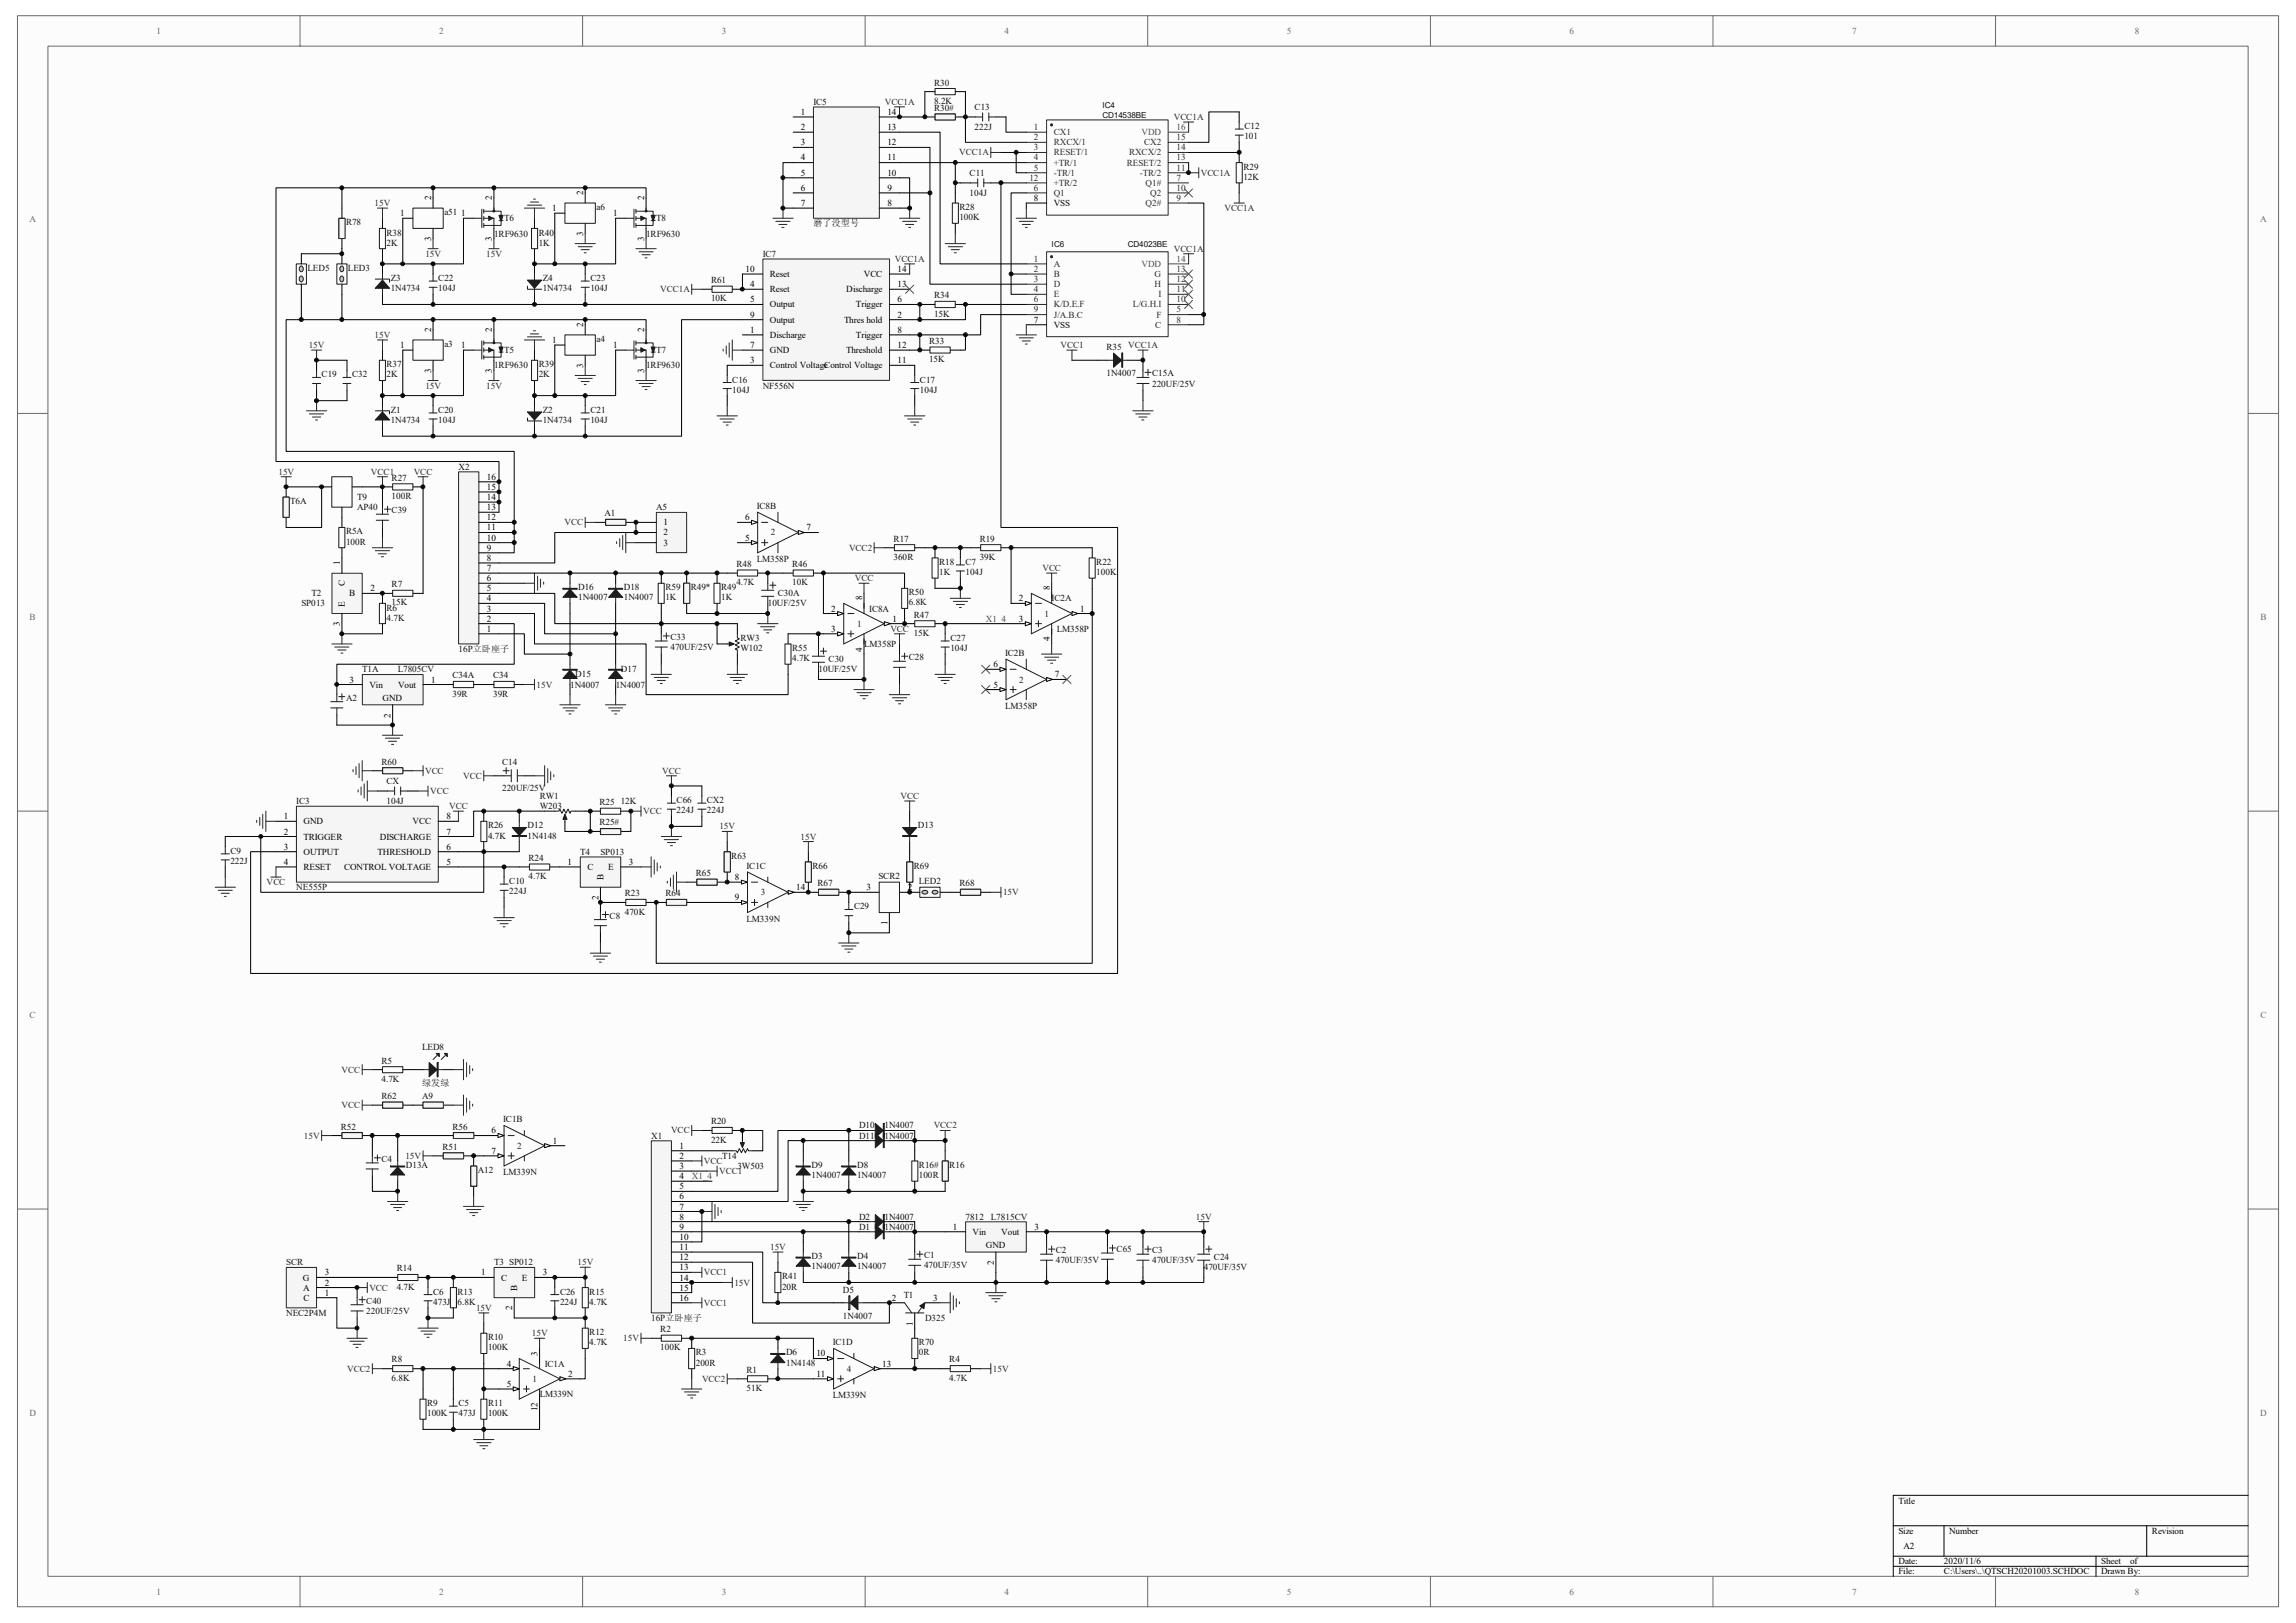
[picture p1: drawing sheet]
<svg xmlns="http://www.w3.org/2000/svg" width="297mm" height="210mm" viewBox="0 0 297 210" stroke-linecap="round" stroke-linejoin="round" font-family="sans-serif">
<defs><g id="words">
<g font-size="1.2" fill="#696969">
<text x="20.3" y="4.4">1</text>
<text x="56.8" y="4.4">2</text>
<text x="93.4" y="4.4">3</text>
<text x="129.9" y="4.4">4</text>
<text x="166.5" y="4.4">5</text>
<text x="203" y="4.4">6</text>
<text x="239.6" y="4.4">7</text>
<text x="276.2" y="4.4">8</text>
<text x="3.8" y="28.8">A</text>
<text x="292.4" y="28.8">A</text>
<text x="3.8" y="80.3">B</text>
<text x="292.4" y="80.3">B</text>
<text x="3.8" y="131.7">C</text>
<text x="292.4" y="131.7">C</text>
<text x="3.8" y="183.2">D</text>
<text x="292.4" y="183.2">D</text>
<text x="20.3" y="206.3">1</text>
<text x="56.8" y="206.3">2</text>
<text x="93.4" y="206.3">3</text>
<text x="129.9" y="206.3">4</text>
<text x="166.5" y="206.3">5</text>
<text x="203" y="206.3">6</text>
<text x="239.6" y="206.3">7</text>
<text x="276.2" y="206.3">8</text>
</g>
<g font-size="1.2" fill="#0e0e0e">
<text x="120.9" y="11.1">R30</text>
<text x="105.2" y="13.5">IC5</text>
<text x="120.9" y="13.4">8.2K</text>
<text x="120.9" y="14.4">R30#</text>
<text x="126.1" y="14.2">C13</text>
<text x="126.1" y="16.8">222J</text>
<text x="161" y="16.7">C12</text>
<text x="125.4" y="22.7">C11</text>
<text x="160.9" y="21.9">R29</text>
<text x="160.9" y="23.3">12K</text>
<text x="161" y="18">101</text>
<text x="44.8" y="29.2">R78</text>
<text x="57.5" y="27.9">a51</text>
<text x="65.2" y="28.6">T6</text>
<text x="77.2" y="27.2">a6</text>
<text x="84.9" y="28.6">T8</text>
<text x="105.2" y="29.3">磨了没型号</text>
<text x="124.1" y="27.2">R28</text>
<text x="124.1" y="28.5">100K</text>
<text x="125.4" y="25.4">104J</text>
<text x="39.8" y="35.1">LED5</text>
<text x="45" y="35.1">LED3</text>
<text x="50" y="30.5">R38</text>
<text x="50" y="31.8">2K</text>
<text x="63.9" y="30.6">1RF9630</text>
<text x="69.7" y="30.5">R40</text>
<text x="69.7" y="31.8">1K</text>
<text x="83.6" y="30.6">1RF9630</text>
<text x="98.7" y="33.2">IC7</text>
<text x="50.5" y="36.4">Z3</text>
<text x="50.5" y="37.7">1N4734</text>
<text x="56.7" y="36.4">C22</text>
<text x="56.7" y="37.7">104J</text>
<text x="70.2" y="36.4">Z4</text>
<text x="70.2" y="37.7">1N4734</text>
<text x="76.4" y="36.4">C23</text>
<text x="76.4" y="37.7">104J</text>
<text x="92" y="36.6">R61</text>
<text x="92" y="39">10K</text>
<text x="120.9" y="38.6">R34</text>
<text x="120.9" y="41">15K</text>
<text x="50" y="47.5">R37</text>
<text x="57.5" y="44.9">a3</text>
<text x="63.9" y="47.6">1RF9630</text>
<text x="65.2" y="45.7">T5</text>
<text x="69.7" y="47.5">R39</text>
<text x="77.2" y="44.2">a4</text>
<text x="83.6" y="47.6">1RF9630</text>
<text x="84.9" y="45.7">T7</text>
<text x="120.2" y="44.5">R33</text>
<text x="120.2" y="46.9">15K</text>
<text x="143.1" y="45.3">R35</text>
<text x="41.6" y="48.8">C19</text>
<text x="45.5" y="48.8">C32</text>
<text x="50" y="48.8">2K</text>
<text x="50.5" y="53.4">Z1</text>
<text x="56.7" y="53.4">C20</text>
<text x="69.7" y="48.8">2K</text>
<text x="70.2" y="53.4">Z2</text>
<text x="76.4" y="53.4">C21</text>
<text x="94.7" y="49.5">C16</text>
<text x="94.7" y="50.8">104J</text>
<text x="98.7" y="50.3">NF556N</text>
<text x="119" y="49.5">C17</text>
<text x="119" y="50.8">104J</text>
<text x="143.1" y="48.7">1N4007</text>
<text x="149.1" y="48.7">C15A</text>
<text x="149.1" y="50">220UF/25V</text>
<text x="50.5" y="54.7">1N4734</text>
<text x="56.7" y="54.7">104J</text>
<text x="70.2" y="54.7">1N4734</text>
<text x="76.4" y="54.7">104J</text>
<text x="37.5" y="65.2">T6A</text>
<text x="46.2" y="64.7">T9</text>
<text x="46.2" y="66">AP40</text>
<text x="50.7" y="62.2">R27</text>
<text x="50.7" y="64.6">100R</text>
<text x="59.3" y="60.8">X2</text>
<text x="84.9" y="66">A5</text>
<text x="97.9" y="65.9">IC8B</text>
<text x="44.8" y="69.2">R5A</text>
<text x="44.8" y="70.5">100R</text>
<text x="50.7" y="66.4">C39</text>
<text x="78.2" y="66.8">A1</text>
<text x="115.6" y="70.1">R17</text>
<text x="126.7" y="70.1">R19</text>
<text x="40.3" y="77.2">T2</text>
<text x="50.7" y="76">R7</text>
<text x="74.8" y="76.4">D16</text>
<text x="74.8" y="77.7">1N4007</text>
<text x="80.7" y="76.4">D18</text>
<text x="80.7" y="77.7">1N4007</text>
<text x="86.1" y="76.4">R59</text>
<text x="86.1" y="77.7">1K</text>
<text x="89.4" y="76.4">R49*</text>
<text x="93.3" y="76.4">R49</text>
<text x="93.3" y="77.7">1K</text>
<text x="95.3" y="73.3">R48</text>
<text x="95.3" y="75.7">4.7K</text>
<text x="97.9" y="72.7">LM358P</text>
<text x="100.6" y="77.2">C30A</text>
<text x="102.5" y="73.3">R46</text>
<text x="102.5" y="75.7">10K</text>
<text x="115.6" y="72.4">360R</text>
<text x="117.6" y="77">R50</text>
<text x="121.5" y="73.1">R18</text>
<text x="121.5" y="74.4">1K</text>
<text x="124.9" y="73.1">C7</text>
<text x="124.9" y="74.4">104J</text>
<text x="126.7" y="72.4">39K</text>
<text x="136.1" y="77.8">IC2A</text>
<text x="141.8" y="73.1">R22</text>
<text x="141.8" y="74.4">100K</text>
<text x="39" y="78.5">SP013</text>
<text x="50" y="79">R6</text>
<text x="50" y="80.3">4.7K</text>
<text x="50.7" y="78.3">15K</text>
<text x="86.7" y="82.8">C33</text>
<text x="95.8" y="82.9">RW3</text>
<text x="99.3" y="78.5">10UF/25V</text>
<text x="111.8" y="83.7">LM358P</text>
<text x="112.5" y="79.1">IC8A</text>
<text x="117.6" y="78.3">6.8K</text>
<text x="118.2" y="79.9">R47</text>
<text x="118.2" y="82.3">15K</text>
<text x="123" y="82.9">C27</text>
<text x="136.7" y="81.7">LM358P</text>
<text x="46.9" y="87">T1A</text>
<text x="51.5" y="87">L7805CV</text>
<text x="58.5" y="87.8">C34A</text>
<text x="59.3" y="84.4">16P立卧座子</text>
<text x="63.8" y="87.8">C34</text>
<text x="73.8" y="89">1N4007</text>
<text x="74.4" y="87.7">D15</text>
<text x="79.7" y="89">1N4007</text>
<text x="80.3" y="87">D17</text>
<text x="86.7" y="84.1">470UF/25V</text>
<text x="95.8" y="84.2">W102</text>
<text x="102.5" y="84.2">R55</text>
<text x="102.5" y="85.6">4.7K</text>
<text x="105.9" y="87">10UF/25V</text>
<text x="107.2" y="85.7">C30</text>
<text x="117.6" y="85.4">C28</text>
<text x="123" y="84.2">104J</text>
<text x="130" y="84.9">IC2B</text>
<text x="44.8" y="90.7">A2</text>
<text x="58.5" y="90.1">39R</text>
<text x="63.8" y="90.1">39R</text>
<text x="130" y="91.7">LM358P</text>
<text x="49.4" y="98.9">R60</text>
<text x="50" y="101.4">CX</text>
<text x="65" y="98.9">C14</text>
<text x="38.3" y="104">IC3</text>
<text x="50" y="104">104J</text>
<text x="63.1" y="107.2">R26</text>
<text x="65" y="102.3">220UF/25V</text>
<text x="68.2" y="107.2">D12</text>
<text x="69.8" y="103.4">RW1</text>
<text x="69.8" y="104.7">W203</text>
<text x="77.6" y="104.2">R25</text>
<text x="77.6" y="106.8">R25#</text>
<text x="80.3" y="104">12K</text>
<text x="87.5" y="103.9">C66</text>
<text x="87.5" y="105.2">224J</text>
<text x="91.5" y="103.9">CX2</text>
<text x="91.5" y="105.2">224J</text>
<text x="118.7" y="107.2">D13</text>
<text x="29.8" y="110.5">C9</text>
<text x="29.8" y="111.8">222J</text>
<text x="63.1" y="108.5">4.7K</text>
<text x="68.2" y="108.5">1N4148</text>
<text x="68.4" y="111.4">R24</text>
<text x="68.4" y="113.7">4.7K</text>
<text x="75.1" y="110.6">T4</text>
<text x="77.7" y="110.6">SP013</text>
<text x="90" y="113.3">R65</text>
<text x="94.6" y="111.1">R63</text>
<text x="96.6" y="112.4">IC1C</text>
<text x="105.1" y="112.4">R66</text>
<text x="113.6" y="113.7">SCR2</text>
<text x="118.2" y="112.4">R69</text>
<text x="38.3" y="115.2">NE555P</text>
<text x="65.9" y="114.4">C10</text>
<text x="65.9" y="115.7">224J</text>
<text x="78.9" y="118.9">C8</text>
<text x="80.8" y="116">R23</text>
<text x="80.8" y="118.3">470K</text>
<text x="86.1" y="116">R64</text>
<text x="96.6" y="119.3">LM339N</text>
<text x="105.8" y="114.7">R67</text>
<text x="110.5" y="117.7">C29</text>
<text x="118.9" y="114.4">LED2</text>
<text x="124.1" y="114.7">R68</text>
<text x="49.4" y="137.6">R5</text>
<text x="54.6" y="135.9">LED8</text>
<text x="49.4" y="140">4.7K</text>
<text x="49.4" y="142.2">R62</text>
<text x="54.6" y="140.5">绿发绿</text>
<text x="54.6" y="142.2">A9</text>
<text x="44.1" y="146.1">R52</text>
<text x="57.2" y="148.8">R51</text>
<text x="58.5" y="146.1">R56</text>
<text x="65.1" y="145.2">IC1B</text>
<text x="84.2" y="147.3">X1</text>
<text x="92" y="145.5">R20</text>
<text x="92" y="147.8">22K</text>
<text x="93.4" y="149.9">T14</text>
<text x="111.1" y="147.3">D11</text>
<text x="111.1" y="146">D10</text>
<text x="114.4" y="147.3">1N4007</text>
<text x="114.4" y="146">1N4007</text>
<text x="49.4" y="150.3">C4</text>
<text x="52.5" y="151.1">D13A</text>
<text x="61.8" y="151.8">A12</text>
<text x="65.1" y="152">LM339N</text>
<text x="95.4" y="151.2">3W503</text>
<text x="105" y="151.1">D9</text>
<text x="105" y="152.4">1N4007</text>
<text x="110.9" y="151.1">D8</text>
<text x="110.9" y="152.4">1N4007</text>
<text x="118.9" y="151.1">R16#</text>
<text x="118.9" y="152.4">100R</text>
<text x="122.8" y="151.1">R16</text>
<text x="111.1" y="159.1">D1</text>
<text x="111.1" y="157.8">D2</text>
<text x="114.4" y="159.1">1N4007</text>
<text x="114.4" y="157.8">1N4007</text>
<text x="124.9" y="157.8">7812</text>
<text x="128.2" y="157.8">L7815CV</text>
<text x="144.5" y="162">C65</text>
<text x="37" y="163.7">SCR</text>
<text x="51.3" y="164.5">R14</text>
<text x="51.3" y="166.8">4.7K</text>
<text x="56" y="167.5">C6</text>
<text x="59.2" y="167.5">R13</text>
<text x="63.9" y="163.7">T3 SP012</text>
<text x="72.5" y="167.5">C26</text>
<text x="76.2" y="167.5">R15</text>
<text x="101.2" y="165.5">R41</text>
<text x="101.2" y="166.8">20R</text>
<text x="105" y="162.9">D3</text>
<text x="105" y="164.2">1N4007</text>
<text x="109" y="167.2">D5</text>
<text x="110.9" y="162.9">D4</text>
<text x="110.9" y="164.2">1N4007</text>
<text x="116.9" y="167.9">T1</text>
<text x="119.5" y="162.8">C1</text>
<text x="119.5" y="164.1">470UF/35V</text>
<text x="136.6" y="162.1">C2</text>
<text x="136.6" y="163.4">470UF/35V</text>
<text x="149.1" y="162.1">C3</text>
<text x="149.1" y="163.4">470UF/35V</text>
<text x="155.7" y="164.4">470UF/35V</text>
<text x="157.1" y="163">C24</text>
<text x="37" y="170.2">NEC2P4M</text>
<text x="47.4" y="168.7">C40</text>
<text x="47.4" y="170">220UF/25V</text>
<text x="56" y="168.8">473J</text>
<text x="59.2" y="168.8">6.8K</text>
<text x="63.1" y="173.4">R10</text>
<text x="72.5" y="168.8">224J</text>
<text x="76.2" y="172.7">R12</text>
<text x="76.2" y="168.8">4.7K</text>
<text x="84.2" y="170.9">16P立卧座子</text>
<text x="85.4" y="172.4">R2</text>
<text x="109" y="170.6">1N4007</text>
<text x="119.7" y="170.9">D325</text>
<text x="50.7" y="176.3">R8</text>
<text x="50.7" y="178.6">6.8K</text>
<text x="63.1" y="174.7">100K</text>
<text x="70.5" y="176.8">IC1A</text>
<text x="76.2" y="174.1">4.7K</text>
<text x="85.4" y="174.7">100K</text>
<text x="90" y="175.4">R3</text>
<text x="90" y="176.7">200R</text>
<text x="96.6" y="177.6">R1</text>
<text x="96.6" y="180">51K</text>
<text x="101.7" y="175.4">D6</text>
<text x="101.7" y="176.7">1N4148</text>
<text x="107.7" y="174.1">IC1D</text>
<text x="118.9" y="174.1">R70</text>
<text x="118.9" y="175.4">0R</text>
<text x="122.8" y="176.3">R4</text>
<text x="122.8" y="178.6">4.7K</text>
<text x="55.3" y="181.9">R9</text>
<text x="55.3" y="183.2">100K</text>
<text x="59.3" y="181.9">C5</text>
<text x="59.3" y="183.2">473J</text>
<text x="63.1" y="181.9">R11</text>
<text x="63.1" y="183.2">100K</text>
<text x="69.8" y="180.7">LM339N</text>
<text x="107.7" y="180.9">LM339N</text>
</g>
<g font-size="1.2">
<text x="103.6" y="14.9">1</text>
<text x="103.6" y="16.8">2</text>
<text x="114.8" y="16.8">13</text>
<text x="114.8" y="14.9">14</text>
<text x="103.6" y="18.8">3</text>
<text x="103.6" y="20.8">4</text>
<text x="103.6" y="22.7">5</text>
<text x="114.8" y="22.7">10</text>
<text x="114.8" y="20.8">11</text>
<text x="114.8" y="18.8">12</text>
<text x="51.8" y="28">1</text>
<text x="55.8" y="25.9" transform="rotate(-90 55.8 25.9)">2</text>
<text x="59.6" y="28">1</text>
<text x="63.6" y="25.9" transform="rotate(-90 63.6 25.9)">2</text>
<text x="71.5" y="27.3">1</text>
<text x="75.5" y="25.2" transform="rotate(-90 75.5 25.2)">2</text>
<text x="79.3" y="28">1</text>
<text x="83.3" y="25.9" transform="rotate(-90 83.3 25.9)">2</text>
<text x="103.6" y="24.7">6</text>
<text x="103.6" y="26.7">7</text>
<text x="114.8" y="26.7">8</text>
<text x="114.8" y="24.7">9</text>
<text x="133.8" y="26">8</text>
<text x="136.3" y="26.7">VSS</text>
<text x="55.8" y="31.2" transform="rotate(-90 55.8 31.2)">3</text>
<text x="63.6" y="31.2" transform="rotate(-90 63.6 31.2)">3</text>
<text x="75.5" y="30.5" transform="rotate(-90 75.5 30.5)">3</text>
<text x="83.3" y="31.2" transform="rotate(-90 83.3 31.2)">3</text>
<text x="96.5" y="35.2">10</text>
<text x="99.6" y="35.9">Reset</text>
<text x="111.7" y="35.9">VCC</text>
<text x="116.1" y="35.2">14</text>
<text x="97" y="37.2">4</text>
<text x="97" y="39.1">5</text>
<text x="97" y="41.1">9</text>
<text x="99.6" y="37.8">Reset</text>
<text x="99.6" y="39.8">Output</text>
<text x="99.6" y="41.7">Output</text>
<text x="109.2" y="41.7">Thres hold</text>
<text x="109.5" y="37.8">Discharge</text>
<text x="110.7" y="39.8">Trigger</text>
<text x="116.1" y="39.1">6</text>
<text x="116.1" y="37.2">13</text>
<text x="116.1" y="41.1">2</text>
<text x="133.8" y="41.7">7</text>
<text x="51.8" y="45">1</text>
<text x="55.8" y="42.9" transform="rotate(-90 55.8 42.9)">2</text>
<text x="59.6" y="45">1</text>
<text x="63.6" y="42.9" transform="rotate(-90 63.6 42.9)">2</text>
<text x="71.5" y="44.4">1</text>
<text x="75.5" y="47.6" transform="rotate(-90 75.5 47.6)">3</text>
<text x="75.5" y="42.3" transform="rotate(-90 75.5 42.3)">2</text>
<text x="79.3" y="45">1</text>
<text x="83.3" y="42.9" transform="rotate(-90 83.3 42.9)">2</text>
<text x="97" y="43.1">1</text>
<text x="97" y="47">3</text>
<text x="97" y="45">7</text>
<text x="99.6" y="43.7">Discharge</text>
<text x="99.6" y="47.6">Control VoltageControl Voltage</text>
<text x="99.6" y="45.7">GND</text>
<text x="109.5" y="45.7">Threshold</text>
<text x="110.7" y="43.7">Trigger</text>
<text x="116.1" y="45">12</text>
<text x="116.1" y="43.1">8</text>
<text x="116.1" y="47">11</text>
<text x="136.3" y="42.4">VSS</text>
<text x="55.8" y="48.3" transform="rotate(-90 55.8 48.3)">3</text>
<text x="63.6" y="48.3" transform="rotate(-90 63.6 48.3)">3</text>
<text x="83.3" y="48.3" transform="rotate(-90 83.3 48.3)">3</text>
<text x="63" y="66">13</text>
<text x="63" y="64.7">14</text>
<text x="63" y="63.4">15</text>
<text x="63" y="62.1">16</text>
<text x="63" y="71.2">9</text>
<text x="63" y="69.9">10</text>
<text x="63" y="68.6">11</text>
<text x="63" y="67.3">12</text>
<text x="85.8" y="68">1</text>
<text x="85.8" y="69.3">2</text>
<text x="85.8" y="70.6">3</text>
<text x="96.4" y="69.9">5</text>
<text x="96.4" y="67.3">6</text>
<text x="104.3" y="68.6">7</text>
<text x="44" y="73.1" transform="rotate(-90 44 73.1)">1</text>
<text x="44.6" y="75.9" transform="rotate(-90 44.6 75.9)">C</text>
<text x="45.2" y="77.2">B</text>
<text x="47.9" y="76.5">2</text>
<text x="63" y="77.8">4</text>
<text x="63" y="76.5">5</text>
<text x="63" y="75.2">6</text>
<text x="63" y="73.9">7</text>
<text x="63" y="72.6">8</text>
<text x="111.5" y="77.7" transform="rotate(-90 111.5 77.7)">8</text>
<text x="131.8" y="77.8">2</text>
<text x="135.8" y="76.4" transform="rotate(-90 135.8 76.4)">8</text>
<text x="44" y="81" transform="rotate(-90 44 81)">3</text>
<text x="44.6" y="78.5" transform="rotate(-90 44.6 78.5)">E</text>
<text x="63" y="81.7">1</text>
<text x="63" y="80.4">2</text>
<text x="63" y="79.1">3</text>
<text x="107.5" y="81.7">3</text>
<text x="107.5" y="79.1">2</text>
<text x="115.5" y="80.4">1</text>
<text x="131.8" y="80.4">3</text>
<text x="135.8" y="83" transform="rotate(-90 135.8 83)">4</text>
<text x="139.7" y="79.1">1</text>
<text x="45.2" y="88.3">3</text>
<text x="47.8" y="89">Vin</text>
<text x="51.5" y="89">Vout</text>
<text x="55.8" y="88.3">1</text>
<text x="111.5" y="84.3" transform="rotate(-90 111.5 84.3)">4</text>
<text x="128.5" y="89">5</text>
<text x="128.5" y="86.3">6</text>
<text x="136.5" y="87.7">7</text>
<text x="49.5" y="90.7">GND</text>
<text x="50.5" y="92.8" transform="rotate(-90 50.5 92.8)">2</text>
<text x="36.7" y="106">1</text>
<text x="36.7" y="108">2</text>
<text x="39.3" y="106.7">GND</text>
<text x="53.4" y="106.7">VCC</text>
<text x="57.8" y="106">8</text>
<text x="57.8" y="108">7</text>
<text x="36.7" y="109.9">3</text>
<text x="36.7" y="111.9">4</text>
<text x="39.3" y="108.6">TRIGGER</text>
<text x="39.3" y="110.6">OUTPUT</text>
<text x="39.3" y="112.6">RESET</text>
<text x="44.5" y="112.6">CONTROL VOLTAGE</text>
<text x="48.8" y="110.6">THRESHOLD</text>
<text x="49.1" y="108.6">DISCHARGE</text>
<text x="57.8" y="109.9">6</text>
<text x="57.8" y="111.9">5</text>
<text x="73.4" y="111.9">1</text>
<text x="76" y="112.6">C</text>
<text x="78.1" y="113.9" transform="rotate(-90 78.1 113.9)">B</text>
<text x="78.7" y="112.6">E</text>
<text x="81.4" y="111.9">3</text>
<text x="95.1" y="113.9">8</text>
<text x="77.4" y="116.4" transform="rotate(-90 77.4 116.4)">2</text>
<text x="95.1" y="116.5">9</text>
<text x="103" y="115.2">14</text>
<text x="112.1" y="115.2">3</text>
<text x="114.8" y="119.7" transform="rotate(-90 114.8 119.7)">1</text>
<text x="117.4" y="115.2">2</text>
<text x="63.6" y="146.6">6</text>
<text x="63.6" y="149.3">7</text>
<text x="71.5" y="148">1</text>
<text x="87.9" y="148.6">1</text>
<text x="87.9" y="149.9">2</text>
<text x="87.9" y="151.2">3</text>
<text x="87.9" y="152.5">4</text>
<text x="87.9" y="153.9">5</text>
<text x="87.9" y="155.2">6</text>
<text x="87.9" y="156.5">7</text>
<text x="87.9" y="157.8">8</text>
<text x="87.9" y="159.1">9</text>
<text x="87.9" y="160.4">10</text>
<text x="87.9" y="161.7">11</text>
<text x="123.3" y="159.1">1</text>
<text x="125.8" y="159.8">Vin</text>
<text x="127.5" y="161.5">GND</text>
<text x="129.5" y="159.8">Vout</text>
<text x="133.8" y="159.1">3</text>
<text x="39.2" y="165.7">G</text>
<text x="39.2" y="167">A</text>
<text x="42" y="167.6">1</text>
<text x="42" y="166.3">2</text>
<text x="42" y="165">3</text>
<text x="62.3" y="165">1</text>
<text x="64.8" y="165.7">C</text>
<text x="66.9" y="167" transform="rotate(-90 66.9 167)">B</text>
<text x="67.5" y="165.7">E</text>
<text x="70.2" y="165">3</text>
<text x="87.9" y="163">12</text>
<text x="87.9" y="164.4">13</text>
<text x="87.9" y="165.7">14</text>
<text x="87.9" y="167">15</text>
<text x="128.6" y="163.6" transform="rotate(-90 128.6 163.6)">2</text>
<text x="39.3" y="168.3">C</text>
<text x="66.3" y="169.5" transform="rotate(-90 66.3 169.5)">2</text>
<text x="87.9" y="168.3">16</text>
<text x="115.4" y="168.3">2</text>
<text x="118.1" y="171.5" transform="rotate(-90 118.1 171.5)">1</text>
<text x="120.7" y="168.3">3</text>
<text x="65.5" y="176.8">4</text>
<text x="65.5" y="179.4">5</text>
<text x="69.6" y="175.4" transform="rotate(-90 69.6 175.4)">3</text>
<text x="73.5" y="178.1">2</text>
<text x="105.6" y="175.5">10</text>
<text x="105.6" y="178.1">11</text>
<text x="114.1" y="176.8">13</text>
<text x="69.6" y="182.6" transform="rotate(-90 69.6 182.6)">12</text>
<text x="245.6" y="194.5">Title</text>
<text x="245.6" y="198.4">Size</text>
<text x="245.6" y="202.4">Date:</text>
<text x="245.6" y="203.7">File:</text>
<text x="246.2" y="200.4">A2</text>
<text x="251.5" y="202.4">2020/11/6</text>
<text x="251.5" y="203.7">C:\Users\..\QTSCH20201003.SCHDOC</text>
<text x="252.2" y="198.4">Number</text>
<text x="271.8" y="203.7">Drawn By:</text>
<text x="271.8" y="202.4">Sheet</text>
<text x="275.6" y="202.4">of</text>
<text x="278.4" y="198.4">Revision</text>
</g>
<g font-size="1.2" fill="#262626">
<text x="114.5" y="13.5">VCC1A</text>
<text x="151.9" y="15.5">VCC1A</text>
<text x="124.1" y="20.1">VCC1A</text>
<text x="155.3" y="22.7">VCC1A</text>
<text x="48.5" y="26.7">15V</text>
<text x="158.4" y="27.3">VCC1A</text>
<text x="55" y="33.2">15V</text>
<text x="62.9" y="33.2">15V</text>
<text x="115.8" y="33.9">VCC1A</text>
<text x="151.9" y="32.6">VCC1A</text>
<text x="85.4" y="37.8">VCC1A</text>
<text x="40" y="45">15V</text>
<text x="48.5" y="43.7">15V</text>
<text x="137.2" y="45">VCC1</text>
<text x="146" y="45">VCC1A</text>
<text x="55" y="50.3">15V</text>
<text x="62.9" y="50.3">15V</text>
<text x="36" y="61.4">15V</text>
<text x="48" y="61.4">VCC1</text>
<text x="53.5" y="61.4">VCC</text>
<text x="73" y="68">VCC</text>
<text x="109.9" y="71.2">VCC2</text>
<text x="110.6" y="75.2">VCC</text>
<text x="134.8" y="73.9">VCC</text>
<text x="115.2" y="81.7">VCC</text>
<text x="69.4" y="89">15V</text>
<text x="55" y="100.1">VCC</text>
<text x="59.9" y="100.8">VCC</text>
<text x="85.7" y="100.1">VCC</text>
<text x="55.6" y="102.7">VCC</text>
<text x="58.1" y="104.7">VCC</text>
<text x="83.2" y="105.3">VCC</text>
<text x="93.1" y="107.3">15V</text>
<text x="116.5" y="103.4">VCC</text>
<text x="103.6" y="108.6">15V</text>
<text x="34.5" y="114.5">VCC</text>
<text x="129.8" y="115.8">15V</text>
<text x="44.2" y="143.4">VCC</text>
<text x="44.2" y="138.8">VCC</text>
<text x="39.3" y="147.3">15V</text>
<text x="52.4" y="149.9">15V</text>
<text x="86.8" y="146.6">VCC</text>
<text x="120.8" y="146">VCC2</text>
<text x="91.1" y="150.6">VCC</text>
<text x="93" y="151.9">VCC1</text>
<text x="99.6" y="161.7">15V</text>
<text x="154.7" y="157.8">15V</text>
<text x="47.8" y="167">VCC</text>
<text x="74.7" y="163.7">15V</text>
<text x="91.1" y="165">VCC1</text>
<text x="95" y="166.3">15V</text>
<text x="61.6" y="169.6">15V</text>
<text x="68.8" y="172.9">15V</text>
<text x="80.6" y="173.5">15V</text>
<text x="91.1" y="169">VCC1</text>
<text x="44.9" y="177.5">VCC2</text>
<text x="90.8" y="178.8">VCC2</text>
<text x="128.5" y="177.5">15V</text>
</g>
<g font-size="1.2" fill="#292929">
<text x="133.8" y="16.8">1</text>
<text x="136.3" y="17.5">CX1</text>
<text x="133.2" y="23.4">12</text>
<text x="133.8" y="18.1">2</text>
<text x="133.8" y="19.5">3</text>
<text x="133.8" y="20.8">4</text>
<text x="133.8" y="22.1">5</text>
<text x="136.3" y="18.8">RXCX/1</text>
<text x="136.3" y="20.1">RESET/1</text>
<text x="136.3" y="21.4">+TR/1</text>
<text x="136.3" y="22.7">-TR/1</text>
<text x="145.8" y="21.4">RESET/2</text>
<text x="146.1" y="20.1">RXCX/2</text>
<text x="147.5" y="22.7">-TR/2</text>
<text x="148" y="18.8">CX2</text>
<text x="152.2" y="23.4">7</text>
<text x="152.2" y="22.1">11</text>
<text x="152.2" y="18.1">15</text>
<text x="152.2" y="19.5">14</text>
<text x="152.2" y="20.8">13</text>
<text x="133.8" y="24.7">6</text>
<text x="136.3" y="25.4">Q1</text>
<text x="136.3" y="24">+TR/2</text>
<text x="148.2" y="24">Q1#</text>
<text x="148.2" y="26.7">Q2#</text>
<text x="148.8" y="25.4">Q2</text>
<text x="152.2" y="26">9</text>
<text x="152.2" y="24.7">10</text>
<text x="133.8" y="33.9">1</text>
<text x="133.8" y="35.2">2</text>
<text x="136.3" y="34.5">A</text>
<text x="136.3" y="35.9">B</text>
<text x="149.4" y="35.9">G</text>
<text x="152.2" y="35.2">13</text>
<text x="133.8" y="36.5">3</text>
<text x="133.8" y="37.8">4</text>
<text x="133.8" y="39.1">6</text>
<text x="133.8" y="40.4">9</text>
<text x="136.3" y="37.2">D</text>
<text x="136.3" y="38.5">E</text>
<text x="136.3" y="39.8">K/D.E.F</text>
<text x="136.3" y="41.1">J/A.B.C</text>
<text x="146.6" y="39.8">L/G.H.I</text>
<text x="149.4" y="37.2">H</text>
<text x="149.6" y="41.1">F</text>
<text x="149.9" y="38.5">I</text>
<text x="152.2" y="36.5">12</text>
<text x="152.2" y="39.1">10</text>
<text x="152.2" y="40.4">5</text>
<text x="152.2" y="37.8">11</text>
<text x="152.2" y="41.7">8</text>
<text x="149.5" y="42.4">C</text>
</g>
<g font-size="1.2" fill="#4c4c4c">
<text x="147.7" y="17.5">VDD</text>
<text x="152.2" y="16.8">16</text>
<text x="147.7" y="34.5">VDD</text>
<text x="152.2" y="33.9">14</text>
<text x="127.5" y="80.4">X1_4</text>
<text x="89.5" y="152.5">X1_4</text>
</g>
<g font-size="1.2" fill="#1c1c1c">
<text x="99.7" y="69.3">2</text>
<text x="110.9" y="81.1">1</text>
<text x="135.1" y="79.8">1</text>
<text x="131.9" y="88.3">2</text>
<text x="98.4" y="115.8">3</text>
<text x="66.9" y="148.6">2</text>
<text x="68.9" y="178.8">1</text>
<text x="109.6" y="177.5">4</text>
</g>
<g font-size="1.1" fill="#0e0e0e">
<text x="142.6" y="14">IC4</text>
<text x="142.6" y="15.3">CD14538BE</text>
<text x="136.1" y="32">IC6</text>
<text x="145.9" y="32">CD4023BE</text>
</g>
</g></defs>
<path d="M2.3 2.1h292.5v205.8h-292.5z" fill="#fcfcfc"/>
<path d="M2.3 2h292.5v205.9h-292.5z" fill="none" stroke="#6a6a6a" stroke-width=".13"/>
<path d="M6.2 6h284.6v197.9h-284.6z" fill="#fcfcfc"/>
<g fill="none" stroke="#6a6a6a" stroke-width=".13">
<path d="M6.2 6h284.6v197.9h-284.6zM38.8 2v3.9M75.4 2v3.9M111.9 2v3.9M148.5 2v3.9M185.1 2v3.9M221.6 2v3.9M258.2 2v3.9M2.3 53.5h3.9M290.8 53.5h4M2.3 104.9h3.9M290.8 104.9h4"/>
<path d="M2.3 156.4h3.9M290.8 156.4h4M38.8 204v3.9M75.4 204v3.9M111.9 204v3.9M148.5 204v3.9M185.1 204v3.9M221.6 204v3.9M258.2 204v3.9"/>
</g>
<g fill="none" stroke="#000" stroke-width=".13">
<path d="M119.7 11.9h1.3M123.6 11.9h1.3M160.3 19.7v1.3M49.5 28.2v1.3M49.5 32.2v1.3M49.5 34.1v1.4M49.5 38.1v1.3M69.1 28.2v1.3M69.1 32.2v1.3M69.1 34.1v1.4M69.1 38.1v1.3M90.8 37.4h1.3"/>
<path d="M94.7 37.4h1.4M119.7 39.4h1.3M123.6 39.4h1.3M123.6 25v1.3M123.6 28.9v1.3M160.3 23.7v1.3M49.5 45.3v1.3M49.5 49.2v1.3M49.5 51.2v1.3M49.5 55.1v1.3M69.1 45.3v1.3M69.1 49.2v1.3"/>
<path d="M69.1 51.2v1.3M69.1 55.1v1.3M119 45.3h1.3M122.9 45.3h1.3M142 46.6h1.3M145.9 46.6h1.3M44.2 66.9v1.3M44.2 70.9v1.3M49.5 63h1.3M50.8 76.8h-1.3v1.3M53.4 76.8h1.3M53.4 63h1.3"/>
<path d="M73.7 74.1v1.4M73.7 78.1v1.3M79.6 74.1v1.4M79.6 78.1v1.3M85.6 74.1v1.4M85.6 78.1v1.3M92.8 74.1v1.4M92.8 78.1v1.3M94.1 74.1h1.3M98 74.1h1.3M101.3 74.1h1.3M105.2 74.1h1.3"/>
<path d="M114.4 70.9h1.3M117 74.8v1.3M117 78.7v1.3M118.3 70.9h1.4M121 70.9v1.3M121 74.8v1.3M125.6 70.9h1.3M129.5 70.9h1.3M141.3 70.9v1.3M141.3 74.8v1.3M49.5 80.7v1.3M57.3 88.6h1.3"/>
<path d="M61.3 88.6h2.6M66.5 88.6h1.3M73.7 84.6v1.3M73.7 88.6v1.3M79.6 84.6v1.3M79.6 88.6v1.3M102 82v1.3M102 85.9v1.3M117 80.7h1.3M121 80.7h1.3M62.6 104.9v1.4M62.6 108.9v1.3"/>
<path d="M67.2 104.9v1.4M67.2 108.9v1.3M67.2 112.2h1.3M71.1 112.2h1.3M76.4 104.9h1.3M79.6 116.8h1.4M80.3 104.9h1.3M83.6 116.8h1.3M48.2 138.4h1.3M52.1 138.4h1.3M90.8 146.3h1.3M94.7 146.3h1.4"/>
<path d="M103.9 148.9v1.3M103.9 152.8v1.3M109.8 148.9v1.3M109.8 152.8v1.3M111.1 159.4h1.3M111.1 158.1h1.3M115.1 159.4h1.3M115.1 158.1h1.3M118.3 148.9v1.3M118.3 152.8v1.3M49.5 177.1h1.3M50.1 165.3h1.4"/>
<path d="M53.4 177.1h1.3M54.1 165.3h1.3M54.7 179.7v1.3M58.6 165.3v1.3M58.6 169.2v1.3M62.6 171.2v1.3M62.6 175.1v1.3M62.6 179.7v1.3M75.7 165.3v1.3M75.7 169.2v2.6M75.7 174.5v1.3M84.2 173.1h1.4"/>
<path d="M88.2 173.1h1.3v1.4M89.5 177.1v1.3M95.4 178.4h1.3M100.6 177.1v1.3h-1.3M100.6 163.3v1.3M100.6 167.2v1.4M100.6 173.1v1.4M103.9 160.7v1.3M103.9 164.6v1.3M107.8 168.6h1.4M109.8 160.7v1.3M109.8 164.6v1.3"/>
<path d="M111.8 168.6h1.3M118.3 171.8v1.3M118.3 175.8v1.3M121.6 177.1h1.3M125.6 177.1h1.3M54.7 183.6v1.3M62.6 183.6v1.3M244.9 197.4h45.9M251.5 197.4v3.9M277.7 197.4v3.9M290.8 193.5h-45.9v10.5M244.9 201.3h45.9"/>
<path d="M244.9 202.6h45.9M271.2 201.3v2.7"/>
</g>
<g fill="none" stroke="#1c1c1c" stroke-width=".13">
<path d="M121 11.5h2.6v.8h-2.6zM48.6 36.1h1.8v.4M49.1 29.5h.8v2.7h-.8zM49.5 35.5v2.6M68.2 37v.4h1.9M68.8 29.5h.8v2.7h-.8zM69.1 35.5v2.6M92.1 37h2.6v.8h-2.6zM121 39h2.6v.8h-2.6zM123.2 26.3h.8v2.6h-.8zM159.9 21h.8v2.7h-.8zM48.6 53.1h1.8v.5"/>
<path d="M49.1 46.6h.8v2.6h-.8zM49.5 52.5v2.6M68.2 54.1v.4h1.9M68.8 46.6h.8v2.6h-.8zM69.1 52.5v2.6M120.3 44.9h2.6v.8h-2.6zM143.3 46.6h2.6M145.1 45.7h.1v1.8h-.1zM43.8 68.2h.8v2.7h-.8zM49.1 78.1h.8v2.6h-.8zM50.8 76.4h2.6v.8h-2.6zM50.8 62.6h2.6v.8h-2.6z"/>
<path d="M72.8 76.1h1.9v.1h-1.9zM73.7 75.5v2.6M78.7 76.1h1.9v.1h-1.9zM79.6 75.5v2.6M85.2 75.5h.7v2.6h-.7zM92.4 75.5h.8v2.6h-.8zM95.4 73.7h2.6v.8h-2.6zM102.6 73.7h2.6v.8h-2.6zM115.7 70.5h2.6v.7h-2.6zM116.6 76.1h.8v2.6h-.8zM120.6 72.2h.8v2.6h-.8zM126.9 70.5h2.6v.7h-2.6z"/>
<path d="M140.9 72.2h.8v2.6h-.8zM58.6 88.2h2.7v.8h-2.7zM63.9 88.2h2.6v.8h-2.6zM72.8 86.6h1.9v.1h-1.9zM73.7 85.9v2.7M78.7 86.6h1.9v.1h-1.9zM79.6 85.9v2.7M101.6 83.3h.7v2.6h-.7zM118.3 80.3h2.7v.8h-2.7zM62.2 106.3h.8v2.6h-.8zM66.3 108.1h1.8v.1h-1.8zM67.2 106.3v2.6"/>
<path d="M68.5 111.8h2.6v.8h-2.6zM77.7 104.6h2.6v.7h-2.6zM81 116.4h2.6v.8h-2.6zM49.5 138h2.6v.8h-2.6zM92.1 145.9h2.6v.7h-2.6zM103 150.9h1.8v.1h-1.8zM103.9 150.2v2.6M108.9 150.9h1.8v.1h-1.8zM109.8 150.2v2.6M112.4 159.4h2.7M112.4 158.1h2.7M114.3 158.5h.1v1.8h-.1z"/>
<path d="M114.3 157.1h.1v1.9h-.1zM118 150.2h.7v2.6h-.7zM50.8 176.7h2.6v.8h-2.6zM51.5 164.9h2.6v.8h-2.6zM58.3 166.6h.8v2.6h-.8zM62.2 172.5h.8v2.6h-.8zM75.3 171.8h.8v2.7h-.8zM75.3 166.6h.8v2.6h-.8zM85.6 172.7h2.6v.8h-2.6zM89.1 174.5h.8v2.6h-.8zM96.7 178h2.6v.8h-2.6zM99.7 175.1h1.9v.1h-1.9z"/>
<path d="M100.2 164.6h.8v2.6h-.8zM100.6 174.5v2.6M103 162.6h1.8v.2h-1.8zM103.9 162v2.6M108.9 162.6h1.8v.2h-1.8zM109.2 168.6h2.6M109.8 167.6h.2v1.9h-.2zM109.8 162v2.6M118 173.1h.7v2.7h-.7zM122.9 176.7h2.7v.8h-2.7zM54.3 181h.8v2.6h-.8zM62.2 181h.8v2.6h-.8z"/>
</g>
<g fill="#1c1c1c" stroke="#1c1c1c" stroke-width=".13">
<path d="M113.2 158.5l1.1 .9-1.1 .9z"/>
<path d="M113.2 157.1l1.1 1-1.1 .9z"/>
<path d="M103.9 162.8l.9 1h-1.8z"/>
<path d="M109.8 162.8l.9 1h-1.8z"/>
<path d="M110 168.6l1-1v1.9z"/>
<path d="M144.1 45.7l1 .9-1 .9z"/>
<path d="M73.7 86.7l1 1.1h-1.9z"/>
<path d="M73.7 76.2l1 1.1h-1.9z"/>
<path d="M79.6 86.7l1 1.1h-1.9z"/>
<path d="M79.6 76.2l1 1.1h-1.9z"/>
<path d="M109.8 151l.9 1h-1.8z"/>
<path d="M103.9 151l.9 1h-1.8z"/>
<path d="M100.6 175.2l1 1.1h-1.9z"/>
<path d="M66.3 107.1h1.8l-.9 1z"/>
<path d="M49.5 53.3l.9 1h-1.8z"/>
<path d="M68.2 53.3h1.9l-1 1z"/>
<path d="M49.5 36.2l.9 1.1h-1.8z"/>
<path d="M68.2 36.2h1.9l-1 1.1z"/>
</g>
<path d="M43 74.2h3.9v5.2h-3.9z" fill="#f5f5f5"/>
<path d="M42.9 74.2h4v5.2h-4z" fill="none" stroke="#262626" stroke-width=".13"/>
<path d="M44.2 72.2v1.9M44.2 79.4v2.6M46.9 76.8h2.6" fill="none" stroke="#000" stroke-width=".13"/>
<path d="M63.9 164h5.3v3.9h-5.3z" fill="#f5f5f5"/>
<path d="M63.9 164h5.3v3.9h-5.3z" fill="none" stroke="#262626" stroke-width=".13"/>
<path d="M61.3 165.3h2.6M66.5 167.9v2.6M69.1 165.3h2.7" fill="none" stroke="#000" stroke-width=".13"/>
<path d="M75.1 110.9h5.2v3.9h-5.2z" fill="#f5f5f5"/>
<path d="M75.1 110.9h5.2v3.9h-5.2z" fill="none" stroke="#262626" stroke-width=".13"/>
<path d="M136.1 75.5v1.9M138.7 79.4h2.6M72.4 112.2h2.7M77.7 114.8v2M80.3 112.2h2.6" fill="none" stroke="#000" stroke-width=".13"/>
<path d="M138.7 79.1l.8 .3-.8 .3z" fill="#fcfcfc" stroke="#000" stroke-width=".13"/>
<path d="M130.8 80.7h2.6M136.1 81.3v2" fill="none" stroke="#000" stroke-width=".13"/>
<path d="M132.6 80.4l.8 .3-.8 .3z" fill="#fcfcfc" stroke="#000" stroke-width=".13"/>
<path d="M130.8 78.1h2.6" fill="none" stroke="#000" stroke-width=".13"/>
<path d="M132.6 77.8l.8 .3-.8 .2z" fill="#fcfcfc" stroke="#000" stroke-width=".13"/>
<path d="M133.4 76.8l5.3 2.6-5.3 2.6zM134 78.1h.7M136.1 76.8v1.3M134 80.7h.7M134.3 80.3v.8M136.1 80.7v1.3" fill="none" stroke="#1c1c1c" stroke-width=".13"/>
<path d="M135.4 87.9h2.6" fill="none" stroke="#000" stroke-width=".13"/>
<path d="M135.4 87.7l.8 .2-.8 .3z" fill="#fcfcfc" stroke="#000" stroke-width=".13"/>
<path d="M127.5 89.2h2.7" fill="none" stroke="#000" stroke-width=".13"/>
<path d="M129.4 89l.8 .2-.8 .3z" fill="#fcfcfc" stroke="#000" stroke-width=".13"/>
<path d="M127.5 86.6h2.7" fill="none" stroke="#000" stroke-width=".13"/>
<path d="M129.4 86.3l.8 .3-.8 .3z" fill="#fcfcfc" stroke="#000" stroke-width=".13"/>
<path d="M130.2 85.3l5.2 2.6-5.2 2.6zM130.7 89.2h.8M130.7 86.6h.8M131.1 88.8v.8M132.8 85.3v1.3M132.8 89.2v1.3" fill="none" stroke="#1c1c1c" stroke-width=".13"/>
<path d="M111.8 76.8v1.9M114.4 80.7h2.6" fill="none" stroke="#000" stroke-width=".13"/>
<path d="M114.4 80.4l.8 .3-.8 .3z" fill="#fcfcfc" stroke="#000" stroke-width=".13"/>
<path d="M106.5 82h2.7M111.8 82.7v1.9" fill="none" stroke="#000" stroke-width=".13"/>
<path d="M108.4 81.7l.8 .3-.8 .3z" fill="#fcfcfc" stroke="#000" stroke-width=".13"/>
<path d="M106.5 79.4h2.7" fill="none" stroke="#000" stroke-width=".13"/>
<path d="M108.4 79.1l.8 .3-.8 .3z" fill="#fcfcfc" stroke="#000" stroke-width=".13"/>
<path d="M109.2 78.1l5.2 2.6-5.2 2.6zM109.7 79.4h.8M111.8 78.1v1.3M109.7 82h.8M110.1 81.6v.8M111.8 82v1.3" fill="none" stroke="#1c1c1c" stroke-width=".13"/>
<path d="M103.3 68.9h2.6" fill="none" stroke="#000" stroke-width=".13"/>
<path d="M103.3 68.6l.8 .3-.8 .3z" fill="#fcfcfc" stroke="#000" stroke-width=".13"/>
<path d="M95.4 70.2h2.6" fill="none" stroke="#000" stroke-width=".13"/>
<path d="M97.2 69.9l.8 .3-.8 .3z" fill="#fcfcfc" stroke="#000" stroke-width=".13"/>
<path d="M95.4 67.6h2.6" fill="none" stroke="#000" stroke-width=".13"/>
<path d="M97.2 67.3l.8 .3-.8 .2z" fill="#fcfcfc" stroke="#000" stroke-width=".13"/>
<path d="M98 66.3l5.3 2.6-5.3 2.6zM98.5 70.2h.8M98.5 67.6h.8M98.9 69.8v.8M100.6 66.3v1.3M100.6 70.2v1.3" fill="none" stroke="#1c1c1c" stroke-width=".13"/>
<path d="M38.4 104.3h18.3v9.8h-18.3z" fill="#f5f5f5"/>
<path d="M38.4 104.3h18.3v9.8h-18.3z" fill="none" stroke="#262626" stroke-width=".13"/>
<path d="M35.7 106.3h2.6M35.7 108.2h2.6M35.7 110.2h2.6M35.7 112.2h2.6M56.7 106.3h2.6M56.7 108.2h2.6M56.7 110.2h2.6M56.7 112.2h2.6M64.6 177.1h2.6" fill="none" stroke="#000" stroke-width=".13"/>
<path d="M66.4 176.8l.8 .3-.8 .2z" fill="#fcfcfc" stroke="#000" stroke-width=".13"/>
<path d="M64.6 179.7h2.6" fill="none" stroke="#000" stroke-width=".13"/>
<path d="M66.4 179.4l.8 .3-.8 .3z" fill="#fcfcfc" stroke="#000" stroke-width=".13"/>
<path d="M72.4 178.4h2.7" fill="none" stroke="#000" stroke-width=".13"/>
<path d="M72.4 178.1l.8 .3-.8 .2z" fill="#fcfcfc" stroke="#000" stroke-width=".13"/>
<path d="M67.2 175.8l5.2 2.6-5.2 2.6zM67.7 177.1h.8M67.7 179.7h.8M68.1 179.3v.8M69.8 176.4v.7M69.8 179.7v.7" fill="none" stroke="#1c1c1c" stroke-width=".13"/>
<path d="M62.6 146.9h2.6M69.8 174.5v1.9M69.8 180.4v1.9" fill="none" stroke="#000" stroke-width=".13"/>
<path d="M64.4 146.6l.8 .3-.8 .3z" fill="#fcfcfc" stroke="#000" stroke-width=".13"/>
<path d="M62.6 149.5h2.6" fill="none" stroke="#000" stroke-width=".13"/>
<path d="M64.4 149.3l.8 .2-.8 .3z" fill="#fcfcfc" stroke="#000" stroke-width=".13"/>
<path d="M70.5 148.2h2.6" fill="none" stroke="#000" stroke-width=".13"/>
<path d="M70.5 148l.7 .2-.7 .3z" fill="#fcfcfc" stroke="#000" stroke-width=".13"/>
<path d="M65.2 145.6l5.3 2.6-5.3 2.7zM65.7 146.9h.8M65.7 149.5h.8M66.1 149.1v.8M67.8 146.3v.6M67.8 149.5v.7" fill="none" stroke="#1c1c1c" stroke-width=".13"/>
<path d="M94.1 114.1h2.6" fill="none" stroke="#000" stroke-width=".13"/>
<path d="M95.9 113.9l.8 .2-.8 .3z" fill="#fcfcfc" stroke="#000" stroke-width=".13"/>
<path d="M94.1 116.8h2.6" fill="none" stroke="#000" stroke-width=".13"/>
<path d="M95.9 116.5l.8 .3-.8 .2z" fill="#fcfcfc" stroke="#000" stroke-width=".13"/>
<path d="M102 115.4h2.6" fill="none" stroke="#000" stroke-width=".13"/>
<path d="M102 115.2l.7 .2-.7 .3z" fill="#fcfcfc" stroke="#000" stroke-width=".13"/>
<path d="M96.7 112.8l5.3 2.6-5.3 2.7zM97.2 114.1h.8M97.2 116.8h.8M97.6 116.4v.8M99.3 113.5v.6M99.3 116.8v.6" fill="none" stroke="#1c1c1c" stroke-width=".13"/>
<path d="M105.2 175.8h2.6" fill="none" stroke="#000" stroke-width=".13"/>
<path d="M107.1 175.5l.7 .3-.7 .2z" fill="#fcfcfc" stroke="#000" stroke-width=".13"/>
<path d="M105.2 178.4h2.6" fill="none" stroke="#000" stroke-width=".13"/>
<path d="M107.1 178.1l.7 .3-.7 .2z" fill="#fcfcfc" stroke="#000" stroke-width=".13"/>
<path d="M113.1 177.1h2.6" fill="none" stroke="#000" stroke-width=".13"/>
<path d="M113.1 176.8l.8 .3-.8 .2z" fill="#fcfcfc" stroke="#000" stroke-width=".13"/>
<path d="M107.8 174.5l5.3 2.6-5.3 2.6zM108.4 175.8h.8M108.4 178.4h.8M108.8 178v.8M110.5 175.1v.7M110.5 178.4v.6" fill="none" stroke="#1c1c1c" stroke-width=".13"/>
<path d="M105.3 13.9h8.5v14.3h-8.5z" fill="#f5f5f5"/>
<path d="M105.2 13.8h8.6v14.4h-8.6z" fill="none" stroke="#262626" stroke-width=".13"/>
<g fill="none" stroke="#000" stroke-width=".13">
<path d="M102.6 15.1h2.6M102.6 17.1h2.6M102.6 19.1h2.6M113.7 15.1h2.7M113.7 17.1h2.7M113.7 19.1h2.7M102.6 21h2.6M102.6 23h2.6M102.6 25h2.6M102.6 26.9h2.6M113.7 21h2.7M113.7 23h2.7"/>
<path d="M113.7 25h2.7M113.7 26.9h2.7"/>
</g>
<path d="M98.7 33.5h16.4v15.7h-16.4z" fill="#f5f5f5"/>
<path d="M98.7 33.5h16.4v15.7h-16.4z" fill="none" stroke="#262626" stroke-width=".13"/>
<g fill="none" stroke="#000" stroke-width=".13">
<path d="M52.1 28.2h1.3M56 25.6v1.3M56 29.5v1.4M60 28.2h1.3M63.9 25.6v1.3M63.9 29.5v1.4M96.1 37.4h2.6M96.1 39.4h2.6M96.1 35.5h2.6M115.1 37.4h2.6M115.1 39.4h2.6M115.1 35.5h2.6"/>
<path d="M132.8 26.3h2.6M96.1 43.3h2.6M96.1 41.4h2.6M96.1 47.3h2.6M96.1 45.3h2.6M115.1 43.3h2.6M115.1 41.4h2.6M115.1 47.3h2.6M115.1 45.3h2.6M41.6 63h1.3M44.2 65.6v1.3M45.5 63h1.4"/>
</g>
<g fill="#292929" stroke="#292929" stroke-width=".13">
<path d="M136 16.1h.1v.1h-.1z" fill-rule="evenodd"/>
<path d="M136 16.1h.1v.1h-.1z" fill-rule="evenodd"/>
</g>
<g fill="none" stroke="#292929" stroke-width=".13">
<path d="M132.8 17.1h2.6M132.8 18.4h2.6M132.8 19.7h2.6M135.4 15.5h15.7v12.3h-15.7zM151.1 18.4h2.7M151.1 19.7h2.7M132.8 21h2.6M132.8 22.4h2.6M132.8 25h2.6M132.8 23.7h2.6M151.1 21h2.7M151.1 22.4h2.7"/>
<path d="M151.1 25h2.7M151.1 23.7h2.7M151.1 26.3h2.7"/>
</g>
<path d="M151.1 17.1h2.7" fill="none" stroke="#4c4c4c" stroke-width=".13"/>
<g fill="none" stroke="#1c1c1c" stroke-width=".13">
<path d="M53.4 26.9h3.9v2.6h-3.9zM61.3 28.2h1M62.3 27.1v2.3M62.6 27.1v.5M62.6 28v.5M62.6 28.9v.5M62.6 27.3h1.3M62.6 28.2h1.3v1.3M63.2 28l.6 .2-.6 .3zM63.9 27.3h.9v.7M63.9 26.9v.4M64.6 28.5h.5"/>
<path d="M64.8 28.4v.8h-2.2M42.9 61.7h2.6v3.9h-2.6z"/>
</g>
<g fill="#1c1c1c" stroke="#1c1c1c" stroke-width=".13">
<path d="M64.6 27.9h.5l-.3 .7z"/>
<path d="M63.2 28l.4 .2-.4 .2z"/>
<circle cx="63.9" cy="27.3" r=".12"/>
</g>
<path d="M124.9 158.1h7.9v3.9h-7.9z" fill="#f5f5f5"/>
<path d="M124.9 158.1h7.9v3.9h-7.9z" fill="none" stroke="#262626" stroke-width=".13"/>
<path d="M122.3 159.4h2.6M132.8 159.4h2.6M115.1 168.6h1.9M118.3 169.9v1.9M119.7 168.6h1.9M128.8 162v2.6" fill="none" stroke="#000" stroke-width=".13"/>
<path d="M117 168.6l1 1.3M117.2 169.9h2.3M119.7 168.6l-1 1.3" fill="none" stroke="#1c1c1c" stroke-width=".13"/>
<path d="M119 169l.7-.4-.2 .7z" fill="#1c1c1c" stroke="#1c1c1c" stroke-width=".13"/>
<path d="M37.1 164h3.9v5.2h-3.9z" fill="#f5f5f5"/>
<path d="M37 164h4v5.2h-4z" fill="none" stroke="#262626" stroke-width=".13"/>
<path d="M41 167.9h2.6M41 166.6h2.6M41 165.3h2.6" fill="none" stroke="#000" stroke-width=".13"/>
<path d="M46.9 87.3h7.8v3.9h-7.8z" fill="#f5f5f5"/>
<path d="M46.9 87.3h7.8v3.9h-7.8z" fill="none" stroke="#262626" stroke-width=".13"/>
<g fill="none" stroke="#000" stroke-width=".13">
<path d="M44.2 88.6h2.7M50.8 91.2v2.6M54.7 88.6h2.6M92.8 83.3h1.3M95.4 80.7v1.3M95.4 84.6v1.3M70.5 104.9h1.3M73.1 106.3v1.3M74.4 104.9h1.3M53.4 138.4h1.3M57.3 138.4h1.3M93.4 148.9h1.3"/>
<path d="M96.1 146.3v1.3M97.4 148.9h1.3"/>
</g>
<path d="M94.1 83.3h.6M95.4 82v.5l.2 .2-.5 .2 .5 .3-.5 .2 .5 .3-.5 .3 .3 .1v.5M71.8 104.9h.5l.1-.2 .3 .5 .3-.5 .2 .5 .3-.5 .2 .5 .2-.3h.5M73.1 105.6v.7M54.7 138.4h2.6M56.6 136.5l-.6 .6M56.6 137.5h.1v1.8h-.1zM57.6 136.5l-.5 .6M94.7 148.9h.6l.1 .2 .2-.5 .3 .5 .3-.5 .2 .5 .3-.5 .1 .3h.6M96.1 147.6v.6" fill="none" stroke="#1c1c1c" stroke-width=".13"/>
<g fill="#1c1c1c" stroke="#1c1c1c" stroke-width=".13">
<path d="M95.8 147.8h.5l-.2 .7z"/>
<path d="M73.1 105.3l.3 .7h-.6z"/>
<path d="M94.3 83.1l.7 .2-.7 .3z"/>
<path d="M57.5 136.3h.4v.4z"/>
<path d="M56.4 136.3h.4v.4z"/>
<path d="M55.5 137.5l1.1 .9-1.1 .9z"/>
</g>
<path d="M84.3 147.6h2.6v22.3h-2.6z" fill="#f5f5f5"/>
<path d="M84.3 147.6h2.6v22.3h-2.6z" fill="none" stroke="#262626" stroke-width=".13"/>
<g fill="none" stroke="#000" stroke-width=".13">
<path d="M86.9 148.9h2.6M86.9 150.2h2.6M86.9 151.5h2.6M86.9 152.8h2.6M86.9 154.1h2.6M86.9 155.4h2.6M86.9 156.7h2.6M86.9 158.1h2.6M86.9 159.4h2.6M86.9 160.7h2.6M86.9 162h2.6M86.9 163.3h2.6"/>
<path d="M86.9 164.6h2.6M86.9 165.9h2.6M86.9 167.2h2.6M86.9 168.6h2.6"/>
</g>
<path d="M59.3 61.1h2.7v22.2h-2.7z" fill="#f5f5f5"/>
<path d="M59.3 61h2.7v22.3h-2.7z" fill="none" stroke="#262626" stroke-width=".13"/>
<g fill="none" stroke="#000" stroke-width=".13">
<path d="M124.9 15.1h1.3M128.8 15.1h1.4M160.3 14.5v1.3M160.3 18.4v1.3M56 34.1v1.4M56 38.1v1.3M75.7 34.1v1.4M75.7 38.1v1.3M124.2 23.7h1.4M128.2 23.7h1.3M56 51.2v1.3M56 55.1v1.3"/>
<path d="M75.7 51.2v1.3M75.7 55.1v1.3M94.1 47.3v1.3M94.1 51.2v1.3M118.3 47.3v1.3M118.3 51.2v1.3M132.8 42h2.6M147.9 46.6v1.3M147.9 50.5v1.3M61.9 79.4h2.7M61.9 78.1h2.7M61.9 76.8h2.7"/>
<path d="M61.9 75.5h2.7M61.9 74.1h2.7M61.9 72.8h2.7M61.9 71.5h2.7M61.9 70.2h2.7M61.9 68.9h2.7M61.9 67.6h2.7M61.9 66.3h2.7M61.9 65h2.7M61.9 63.6h2.7M61.9 62.3h2.7M77 67.6h1.3"/>
<path d="M81 67.6h1.3M99.3 74.1v1.4M99.3 78.1v1.3M124.2 70.9v1.3M124.2 74.8v1.3M61.9 82h2.7M61.9 80.7h2.7M85.6 80.7v1.3M85.6 84.6v1.3M105.9 82.7v1.3M105.9 86.6v1.3M122.3 80.7v1.3"/>
<path d="M122.3 84.6v1.3M29.1 108.2v1.3M29.1 112.2v1.3M48.8 102.3h1.3M52.8 102.3h1.3M63.9 100.4h1.3M65.2 112.2v1.3M65.2 116.1v1.3M67.8 100.4h1.3M86.9 101.7v1.3M86.9 105.6v1.3M90.8 101.7v1.3"/>
<path d="M90.8 105.6v1.3M112.4 115.4h1.3M115.1 118.1v1.3M116.4 115.4h1.3M46.2 166.6v1.3M46.2 170.5v1.3M55.4 165.3v1.3M55.4 169.2v1.3M58.6 179.7v1.3M71.8 165.3v1.3M71.8 169.2v1.3M118.3 160.7v1.3"/>
<path d="M118.3 164.6v1.3M135.4 160v1.3M135.4 164v1.3M147.9 160v1.3M147.9 164v1.3M155.7 160v1.3M155.7 164v1.3M58.6 183.6v1.3"/>
</g>
<g fill="none" stroke="#1c1c1c" stroke-width=".13">
<path d="M126.2 15.1h.9M127.1 14.6v1.1M127.9 15.1h.9M127.9 14.6v1.1M159.8 16.7h1M159.8 17.5h1M160.3 15.8v.9M160.3 17.5v.9M55.5 36.4h1.1M55.5 37.2h1.1M56 35.5v.9M56 37.2v.9"/>
<path d="M75.2 36.4h1M75.2 37.2h1M75.7 35.5v.9M75.7 37.2v.9M125.6 23.7h.9M126.5 23.1v1.1M127.3 23.1v1.1M127.3 23.7h.9M55.5 53.4h1.1M55.5 54.2h1.1M56 52.5v.9M56 54.2v.9"/>
<path d="M75.2 53.4h1M75.2 54.2h1M75.7 52.5v.9M75.7 54.2v.9M93.6 49.5h1M93.6 50.3h1M94.1 48.6v.9M94.1 50.3v.9M117.8 49.5h1.1M117.8 50.3h1.1M118.3 48.6v.9M118.3 50.3v.9"/>
<path d="M147.1 48.8h1.6M147.1 49.6h1.6M147.9 47.9v.9M147.9 49.6v.9M148.1 48.2h.8M148.5 47.8v.8M78.3 67.2h2.7v.8h-2.7zM98.5 76.4h1.6M98.5 77.2h1.6M99.3 75.5v.9M99.3 77.2v.9M99.6 75.7h.8"/>
<path d="M100 75.3v.8M123.7 73.1h1.1M123.7 73.9h1.1M124.2 72.2v.9M124.2 73.9v.9M65.1 99.7h.8M65.5 99.3v.8M66.1 99.6v1.6M66.9 99.6v1.6M84.8 82.9h1.5M84.8 83.7h1.5M85.6 82v.9"/>
<path d="M85.6 83.7v.9M85.8 82.3h.8M86.2 81.9v.8M105.1 84.9h1.6M105.1 85.7h1.6M105.9 84v.9M105.9 85.7v.9M106.1 84.2h.8M106.5 83.8v.8M121.7 82.9h1.1M121.7 83.7h1.1M122.3 82v.9"/>
<path d="M122.3 83.7v.9M28.6 111.3h1.1M28.6 110.5h1.1M29.1 109.5v1M29.1 111.3v.9M50.1 102.3h1M51.1 101.8v1M51.8 102.3h1M51.8 101.8v1M64.7 114.4h1M64.7 115.2h1M65.2 113.5v.9"/>
<path d="M65.2 115.2v.9M65.2 100.4h.9M66.9 100.4h.9M86.3 104.7h1.1M86.3 103.9h1.1M86.9 103v.9M86.9 104.7v.9M90.3 104.7h1M90.3 103.9h1M90.8 103v.9M90.8 104.7v.9M113.7 114.1h2.7v4h-2.7z"/>
<path d="M45.4 168.8h1.6M45.4 169.6h1.6M46.2 167.9v.9M46.2 169.6v.9M46.5 168.1h.7M46.9 167.8v.8M54.9 167.5h1M54.9 168.3h1M55.4 166.6v.9M55.4 168.3v.9M71.2 168.3h1.1M71.2 167.5h1.1"/>
<path d="M71.8 166.6v.9M71.8 168.3v.9M117.6 162.9h1.5M117.6 163.7h1.5M118.3 162v.9M118.3 163.7v.9M118.6 162.3h.8M119 161.9v.7M134.6 162.3h1.6M134.6 163h1.6M135.4 161.3v1M135.4 163v1"/>
<path d="M135.7 161.6h.8M136.1 161.2v.8M147.1 162.3h1.6M147.1 163h1.6M147.9 161.3v1M147.9 163v1M148.1 161.6h.8M148.5 161.2v.8M154.9 162.3h1.6M154.9 163h1.6M155.7 161.3v1M155.7 163v1"/>
<path d="M156 161.6h.8M156.4 161.2v.8M58.1 181.9h1.1M58.1 182.7h1.1M58.6 181v.9M58.6 182.7v.9"/>
</g>
<g fill="#292929" stroke="#292929" stroke-width=".13">
<path d="M136 33.1h.1v.2h-.1z" fill-rule="evenodd"/>
<path d="M136 33.1h.1v.2h-.1z" fill-rule="evenodd"/>
</g>
<g fill="none" stroke="#292929" stroke-width=".13">
<path d="M132.8 34.1h2.6M132.8 35.5h2.6M132.8 36.8h2.6M132.8 38.1h2.6M132.8 39.4h2.6M135.4 32.6h15.7v11h-15.7zM151.1 35.5h2.7M151.1 36.8h2.7M151.1 38.1h2.7M151.1 39.4h2.7M132.8 40.7h2.6M151.1 40.7h2.7"/>
<path d="M151.1 42h2.7"/>
</g>
<path d="M151.1 34.1h2.7" fill="none" stroke="#4c4c4c" stroke-width=".13"/>
<path d="M78.4 67.2h2.6v.8h-2.6z" fill="#f5f5f5"/>
<path d="M78.4 67.2h2.6v.8h-2.6z" fill="none" stroke="#262626" stroke-width=".13"/>
<path d="M43.6 88.6v1.3M43.6 92.5v1.3M53.4 143h1.3M57.3 143h1.3" fill="none" stroke="#000" stroke-width=".13"/>
<path d="M42.8 90.8h1.6M42.8 91.6h1.6M43.6 89.9v.9M43.6 91.6v.9M43.8 90.1h.8M44.2 89.7v.8M54.7 142.6h2.6v.8h-2.6z" fill="none" stroke="#1c1c1c" stroke-width=".13"/>
<path d="M54.8 142.6h2.6v.8h-2.6z" fill="#f5f5f5"/>
<path d="M54.7 142.6h2.7v.8h-2.7z" fill="none" stroke="#262626" stroke-width=".13"/>
<path d="M61.3 149.5v1.4M61.3 153.5v1.3" fill="none" stroke="#000" stroke-width=".13"/>
<path d="M60.9 150.9h.8v2.6h-.8z" fill="none" stroke="#1c1c1c" stroke-width=".13"/>
<path d="M60.9 150.9h.8v2.6h-.8z" fill="#f5f5f5"/>
<path d="M60.9 150.9h.8v2.6h-.8z" fill="none" stroke="#262626" stroke-width=".13"/>
<g fill="none" stroke="#000" stroke-width=".13">
<path d="M41 46.6v1.3M41 50.5v1.3M44.9 46.6v1.3M44.9 50.5v1.3M49.5 64.3v1.3M49.5 68.2v1.4M116.4 83.3v1.3M116.4 87.2v1.4M77.7 116.8v1.3M109.8 115.4v1.4M109.8 119.4v1.3M117.7 104.9v1.4"/>
<path d="M117.7 108.9v1.3M77.7 120.7v1.3M48.2 148.2v1.3M48.2 152.2v1.3M51.5 148.9v1.3M51.5 152.8v1.3M122.3 148.9v1.3M122.3 152.8v1.3M143.3 159.9v1.3M143.3 163.8v1.3"/>
</g>
<g fill="none" stroke="#1c1c1c" stroke-width=".13">
<path d="M40.4 48.8h1.1M40.4 49.6h1.1M41 47.9v.9M41 49.6v.9M44.4 49.6h1M44.4 48.8h1M44.9 47.9v.9M44.9 49.6v.9M48.7 66.5h1.6M48.7 67.3h1.6M49.5 65.6v.9M49.5 67.3v.9"/>
<path d="M49.7 65.9h.8M50.1 65.5v.8M115.6 85.6h1.6M115.6 86.3h1.6M116.4 84.6v1M116.4 86.3v.9M116.6 84.9h.8M117 84.5v.8M76.9 119h1.6M76.9 119.8h1.6M77.7 118.1v.9M77.7 119.8v.9"/>
<path d="M77.9 118.3h.8M78.3 117.9v.8M109.3 117.7h1M109.3 118.5h1M109.8 116.8v.9M109.8 118.5v.9M116.8 108.1h1.8v.1h-1.8zM117.7 106.3v2.6M47.4 150.5h1.6M47.4 151.2h1.6M48.2 149.5v1M48.2 151.2v1"/>
<path d="M48.4 149.8h.8M48.8 149.4v.8M50.5 150.9h1.9v.1h-1.9zM51.5 150.2v2.6M121.9 150.2h.8v2.6h-.8zM142.5 162.1h1.6M142.5 162.9h1.6M143.3 161.2v.9M143.3 162.9v.9M143.5 161.5h.8M143.9 161.1v.8"/>
</g>
<g fill="#1c1c1c" stroke="#1c1c1c" stroke-width=".13">
<path d="M51.5 151l.9 1h-1.9z"/>
<path d="M116.8 107.1h1.8l-.9 1z"/>
</g>
<path d="M121.9 150.2h.8v2.6h-.8z" fill="#f5f5f5"/>
<path d="M121.9 150.2h.8v2.6h-.8z" fill="none" stroke="#262626" stroke-width=".13"/>
<path d="M76.4 107.6h1.3M80.3 107.6h1.3" fill="none" stroke="#000" stroke-width=".13"/>
<path d="M77.7 107.2h2.6v.8h-2.6z" fill="none" stroke="#1c1c1c" stroke-width=".13"/>
<path d="M77.7 107.2h2.6v.8h-2.6z" fill="#f5f5f5"/>
<path d="M77.7 107.2h2.6v.8h-2.6z" fill="none" stroke="#262626" stroke-width=".13"/>
<path d="M119.7 15.1h1.3M123.6 15.1h1.3" fill="none" stroke="#000" stroke-width=".13"/>
<path d="M121 14.7h2.6v.8h-2.6z" fill="none" stroke="#1c1c1c" stroke-width=".13"/>
<path d="M121 14.8h2.6v.7h-2.6z" fill="#f5f5f5"/>
<path d="M121 14.8h2.6v.7h-2.6z" fill="none" stroke="#262626" stroke-width=".13"/>
<path d="M88.8 74.1v1.4M88.8 78.1v1.3" fill="none" stroke="#000" stroke-width=".13"/>
<path d="M88.4 75.5h.8v2.6h-.8z" fill="none" stroke="#1c1c1c" stroke-width=".13"/>
<path d="M88.5 75.5h.7v2.6h-.7z" fill="#f5f5f5"/>
<path d="M88.5 75.5h.7v2.6h-.7z" fill="none" stroke="#262626" stroke-width=".13"/>
<path d="M56 149.5h1.3M60 149.5h1.3" fill="none" stroke="#000" stroke-width=".13"/>
<path d="M57.3 149.1h2.7v.8h-2.7z" fill="none" stroke="#1c1c1c" stroke-width=".13"/>
<path d="M57.4 149.2h2.6v.7h-2.6z" fill="#f5f5f5"/>
<path d="M57.4 149.2h2.6v.7h-2.6z" fill="none" stroke="#262626" stroke-width=".13"/>
<path d="M42.9 146.9h1.3M46.9 146.9h1.3" fill="none" stroke="#000" stroke-width=".13"/>
<path d="M44.2 146.5h2.7v.8h-2.7z" fill="none" stroke="#1c1c1c" stroke-width=".13"/>
<path d="M44.3 146.6h2.6v.7h-2.6z" fill="#f5f5f5"/>
<path d="M44.3 146.5h2.6v.8h-2.6z" fill="none" stroke="#262626" stroke-width=".13"/>
<path d="M57.3 146.9h1.3M61.3 146.9h1.3" fill="none" stroke="#000" stroke-width=".13"/>
<path d="M58.6 146.5h2.7v.8h-2.7z" fill="none" stroke="#1c1c1c" stroke-width=".13"/>
<path d="M58.7 146.6h2.6v.7h-2.6z" fill="#f5f5f5"/>
<path d="M58.7 146.5h2.6v.8h-2.6z" fill="none" stroke="#262626" stroke-width=".13"/>
<path d="M48.2 99.7h1.3M52.1 99.7h1.3" fill="none" stroke="#000" stroke-width=".13"/>
<path d="M49.5 99.3h2.6v.8h-2.6z" fill="none" stroke="#1c1c1c" stroke-width=".13"/>
<path d="M49.5 99.4h2.6v.7h-2.6z" fill="#f5f5f5"/>
<path d="M49.5 99.3h2.6v.8h-2.6z" fill="none" stroke="#262626" stroke-width=".13"/>
<path d="M48.2 143h1.3M52.1 143h1.3" fill="none" stroke="#000" stroke-width=".13"/>
<path d="M49.5 142.6h2.6v.8h-2.6z" fill="none" stroke="#1c1c1c" stroke-width=".13"/>
<path d="M49.5 142.6h2.6v.8h-2.6z" fill="#f5f5f5"/>
<path d="M49.5 142.6h2.6v.8h-2.6z" fill="none" stroke="#262626" stroke-width=".13"/>
<path d="M94.1 108.9v1.3M94.1 112.8v1.3" fill="none" stroke="#000" stroke-width=".13"/>
<path d="M93.7 110.2h.8v2.6h-.8z" fill="none" stroke="#1c1c1c" stroke-width=".13"/>
<path d="M93.7 110.2h.8v2.6h-.8z" fill="#f5f5f5"/>
<path d="M93.7 110.2h.8v2.6h-.8z" fill="none" stroke="#262626" stroke-width=".13"/>
<path d="M84.9 116.8h1.3M88.8 116.8h1.3" fill="none" stroke="#000" stroke-width=".13"/>
<path d="M86.2 116.4h2.6v.8h-2.6z" fill="none" stroke="#1c1c1c" stroke-width=".13"/>
<path d="M86.3 116.4h2.5v.7h-2.5z" fill="#f5f5f5"/>
<path d="M86.2 116.4h2.6v.7h-2.6z" fill="none" stroke="#262626" stroke-width=".13"/>
<path d="M88.8 114.1h1.3M92.8 114.1h1.3" fill="none" stroke="#000" stroke-width=".13"/>
<path d="M90.1 113.7h2.7v.8h-2.7z" fill="none" stroke="#1c1c1c" stroke-width=".13"/>
<path d="M90.2 113.8h2.6v.7h-2.6z" fill="#f5f5f5"/>
<path d="M90.2 113.7h2.6v.8h-2.6z" fill="none" stroke="#262626" stroke-width=".13"/>
<path d="M104.6 110.2v1.3M104.6 114.1v1.3" fill="none" stroke="#000" stroke-width=".13"/>
<path d="M104.2 111.5h.8v2.6h-.8z" fill="none" stroke="#1c1c1c" stroke-width=".13"/>
<path d="M104.2 111.5h.8v2.6h-.8z" fill="#f5f5f5"/>
<path d="M104.2 111.5h.8v2.6h-.8z" fill="none" stroke="#262626" stroke-width=".13"/>
<path d="M104.6 115.4h1.3M108.5 115.4h1.3" fill="none" stroke="#000" stroke-width=".13"/>
<path d="M105.9 115h2.6v.8h-2.6z" fill="none" stroke="#1c1c1c" stroke-width=".13"/>
<path d="M105.9 115.1h2.6v.7h-2.6z" fill="#f5f5f5"/>
<path d="M105.9 115.1h2.6v.7h-2.6z" fill="none" stroke="#262626" stroke-width=".13"/>
<path d="M122.9 115.4h1.3M126.9 115.4h1.3" fill="none" stroke="#000" stroke-width=".13"/>
<path d="M124.2 115h2.7v.8h-2.7z" fill="none" stroke="#1c1c1c" stroke-width=".13"/>
<path d="M124.3 115.1h2.6v.7h-2.6z" fill="#f5f5f5"/>
<path d="M124.3 115.1h2.6v.7h-2.6z" fill="none" stroke="#262626" stroke-width=".13"/>
<path d="M117.7 110.2v1.3M117.7 114.1v1.3" fill="none" stroke="#000" stroke-width=".13"/>
<path d="M117.3 111.5h.8v2.6h-.8z" fill="none" stroke="#1c1c1c" stroke-width=".13"/>
<path d="M117.3 111.5h.8v2.6h-.8z" fill="#f5f5f5"/>
<path d="M117.3 111.5h.8v2.6h-.8z" fill="none" stroke="#262626" stroke-width=".13"/>
<path d="M44.2 26.9v1.3M44.2 30.9v1.3" fill="none" stroke="#000" stroke-width=".13"/>
<path d="M43.8 28.2h.8v2.7h-.8z" fill="none" stroke="#1c1c1c" stroke-width=".13"/>
<path d="M43.9 28.3h.7v2.6h-.7z" fill="#f5f5f5"/>
<g fill="none" stroke="#262626" stroke-width=".13">
<path d="M43.9 28.3h.7v2.6h-.7zM48.8 26.9h1.3M49.5 26.9v1.3M55.4 32.2h1.3M56 30.9v1.3M63.2 32.2h1.4M63.9 30.9v1.3M67.8 26.9h2.7M68.2 26.5h1.9M68.6 26.1h1.1M69 25.8h.3M69.1 26.9v1.3"/>
<path d="M48.8 44h1.3M49.5 44v1.3M55.4 49.2h1.3M56 47.9v1.3M63.2 49.2h1.4M63.9 47.9v1.3M67.8 44h2.7M68.2 43.6h1.9M68.6 43.2h1.1M69 42.8h.3M69.1 44v1.3M93.6 45.2v.2"/>
<path d="M94 44.8v1M94.3 44.4v1.8M94.7 45.3h1.4M94.7 44v2.6M36.4 61.7h1.3M37 61.7v1.3M48.2 70.9h2.6M48.6 71.2h1.8M48.8 61.7h1.3M49 71.6h1M49.3 72h.3M49.5 61.7v1.3"/>
<path d="M49.5 69.6v1.3M54.1 61.7h1.3M54.7 61.7v1.3M42.9 83.3h2.6M43.3 83.7h1.8M43.7 84.1h1.1M44.1 84.5h.3M44.2 82v1.3M89.5 150.2h1.3M90.8 149.5v1.4M90.8 156.7h1.3M91.5 151.5h1.3"/>
<path d="M92.1 155.4v2.7M92.5 155.8v1.9M92.8 150.9v1.3M92.9 156.2v1.1M93.3 156.6v.3M155.1 158.1h1.3M155.7 158.1v1.3M127.5 167.2h2.7M127.9 167.6h1.8M128.3 168h1.1M128.7 168.4h.3M128.8 165.9v1.3"/>
</g>
<g fill="none" stroke="#000" stroke-width=".13">
<path d="M44.2 32.8v1.3M44.2 36.8v1.3M49.5 39.4h46.6M49.5 33.5v.6h2.6M52.1 28.2v5.9h7.9v-5.9M56 24.3v1.3M63.9 24.3v1.3M69.1 33.5v.6h2.7M73.1 27.6h-1.3v6.5h7.8v-5.9h1.4M75.7 28.9v1.3M75.7 24.3v2M83.6 25.6v1.3"/>
<path d="M83.6 29.5v1.4M49.5 51.2h2.6M53.4 45.3h-1.3v5.9h7.9v-5.9h1.3M56 44v-2.6h27.6v2.6M56 46.6v1.3M63.9 46.6v1.3M63.9 41.4v2.6M69.1 51.2h2.7M73.1 44.6h-1.3v6.6h7.8v-5.9h1.4M75.7 46v1.3M75.7 41.4v1.9M83.6 46.6v1.3"/>
<path d="M46.9 63h2.6v1.3M54.7 63v13.8M44.2 82h5.3M89.5 158.1h20.3v2.6M89.5 156.7h1.3v4h-1.3M89.5 159.4h14.4v1.3M89.5 151.5h2M103.9 159.4h7.2M109.8 158.1h1.3M116.4 158.1h1.9v1.3h-1.9M122.3 159.4h-4v1.3M128.8 164.6v1.3h-24.9"/>
<path d="M135.4 165.3v.6h-6.6"/>
</g>
<g fill="none" stroke="#1c1c1c" stroke-width=".13">
<path d="M43.6 34.1h1.3v2.7h-1.3zM73.1 26.3h3.9v2.6h-3.9zM81 28.2h1M82 27.1v2.3M82.3 27.1v.5M82.3 28v.5M82.3 28.9v.5M82.3 27.3h1.3M82.3 28.2h1.3v1.3M82.9 28l.6 .2-.6 .3zM83.6 26.9v.4M83.6 27.3h.9v.7"/>
<path d="M84.2 28.5h.6M84.5 28.4v.8h-2.2M53.4 44h3.9v2.6h-3.9zM61.3 45.3h1M62.3 44.1v2.4M62.6 44.1v.5M62.6 45v.6M62.6 46v.5M62.6 44.4h1.3M62.6 45.3h1.3v1.3M63.2 45l.6 .3-.6 .3zM63.9 44.4h.9v.6"/>
<path d="M63.9 44v.4M64.6 45.6h.5M64.8 45.4v.8h-2.2M73.1 43.3h3.9v2.7h-3.9zM81 45.3h1M82 44.1v2.4M82.3 44.1v.5M82.3 45v.6M82.3 46v.5M82.3 45.3h1.3v1.3M82.3 44.4h1.3M82.9 45l.6 .3-.6 .3z"/>
<path d="M83.6 44v.4M83.6 44.4h.9v.6M84.2 45.6h.6M84.5 45.4v.8h-2.2"/>
</g>
<g fill="#1c1c1c" stroke="#1c1c1c" stroke-width=".13">
<path d="M84.2 27.9h.6l-.3 .7z"/>
<path d="M82.9 28l.4 .2-.4 .2z"/>
<path d="M64.6 44.9h.5l-.3 .8z"/>
<path d="M63.2 45l.4 .3-.4 .1z"/>
<path d="M84.2 44.9h.6l-.3 .8z"/>
<path d="M82.9 45l.4 .3-.4 .1z"/>
<path d="M83.5 27.2h.2v.2h-.2z" fill-rule="evenodd"/>
<path d="M83.5 44.3h.2v.1h-.2z" fill-rule="evenodd"/>
<circle cx="63.9" cy="44.4" r=".12"/>
</g>
<g fill="#c0c0c0" stroke="#1c1c1c" stroke-width=".13">
<path d="M44.1 35.8a.33 .33 0 0 1 .4 .3 .33 .33 0 0 1-.4 .3 .47 .47 0 0 1 0-.6z" fill-rule="evenodd"/>
<path d="M44.1 34.5a.32 .32 0 0 1 .4 .3 .32 .32 0 0 1-.4 .3 .45 .45 0 0 1 0-.6z" fill-rule="evenodd"/>
</g>
<path d="M38.3 34.1h1.3v2.7h-1.3z" fill="none" stroke="#1c1c1c" stroke-width=".13"/>
<path d="M39 32.8v1.3M39 36.8v1.3" fill="none" stroke="#000" stroke-width=".13"/>
<g fill="#c0c0c0" stroke="#1c1c1c" stroke-width=".13">
<path d="M38.8 34.5a.33 .33 0 0 1 .4 .3 .33 .33 0 0 1-.4 .3 .44 .44 0 0 1 0-.6z" fill-rule="evenodd"/>
<path d="M38.8 35.8a.33 .33 0 0 1 .4 .3 .33 .33 0 0 1-.4 .3 .46 .46 0 0 1 0-.6z" fill-rule="evenodd"/>
</g>
<path d="M83.6 25.6v-1.3h-39.4v2.6M41 51.8h3.9M41 46.6h3.9" fill="none" stroke="#000" stroke-width=".13"/>
<path d="M39.6 53.1h2.7M40 53.6h1.9M40.3 45.3h1.3M40.4 54h1.1M40.8 54.3h.3M41 45.3v1.3M41 51.8v1.3" fill="none" stroke="#262626" stroke-width=".13"/>
<path d="M84.9 66.3h3.9v5.2h-3.9z" fill="#f5f5f5"/>
<g fill="none" stroke="#262626" stroke-width=".13">
<path d="M115.7 13.8h1.3M116.4 13.8v1.3M128.2 19.1v1.3M128.2 19.7h1.3M153.1 15.8h1.3M153.8 15.8v1.3M89.5 37.4h1.3M89.5 36.8v1.3M100 28.2h2.6M100.4 28.6h1.8M100.8 29h1M101.2 29.4h.2"/>
<path d="M101.3 26.9v1.3M116.4 28.2h2.6M116.8 28.6h1.8M117 34.1h1.3M117.2 29h1M117.6 29.4h.2M117.7 26.9v1.3M117.7 34.1v1.4M122.3 31.5h2.6M122.7 31.9h1.8M123.1 32.3h1M123.5 32.7h.2"/>
<path d="M123.6 30.2v1.3M131.5 28.2h2.6M131.9 28.6h1.8M132.2 29h1.1M132.6 29.4h.3M132.8 26.9v1.3M153.1 32.8h1.3M153.8 32.8v1.3M153.8 22.4h1.3M155.1 21.7v1.3M159.7 26.3h1.3M160.3 25v1.3"/>
<path d="M92.8 53.8h2.6M93.2 54.2h1.8M93.6 54.6h1M94 55h.2M94.1 52.5v1.3M117 53.8h2.7M117.4 54.2h1.9M117.8 54.6h1.1M118.2 55h.3M118.3 52.5v1.3M131.5 43.3h2.6M131.9 43.7h1.8"/>
<path d="M132.2 44.1h1.1M132.6 44.5h.3M132.8 42v1.3M138 45.3h1.3M138.7 45.3v1.3M146.6 53.1h2.6M146.9 53.6h1.9M147.2 45.3h1.3M147.3 54h1.1M147.7 54.3h.3M147.9 45.3v1.3M147.9 51.8v1.3"/>
<path d="M67.8 75.5h1.3M69.1 74.1v2.7M69.6 74.5v1.9M69.9 74.9v1.1M70.3 75.3v.3M75.7 66.9v1.3M75.7 67.6h1.3M79.8 70.1v.2M80.2 69.7v1M80.6 69.3v1.8M81 68.9v2.6M81 70.2h1.3"/>
<path d="M84.9 66.3h3.9v5.2h-3.9zM99.3 79.4v1.3M111.1 75.5h1.3M111.8 75.5v1.3M113.1 70.2v1.3M113.1 70.9h1.3M122.9 77.4h2.7M123.3 77.8h1.9M123.7 78.2h1.1M124.1 78.6h.3M124.2 76.1v1.3M135.4 74.1h1.3"/>
<path d="M136.1 74.1v1.4M49.5 95.1h2.6M49.9 95.5h1.8M50.3 95.9h1M50.6 96.3h.3M50.8 93.8v1.3M67.8 88.6h1.3M69.1 87.9v1.3M70.5 99.1v2.6M70.9 99.4v1.9M71.2 99.8v1.1M72.4 91.2h2.7"/>
<path d="M72.8 91.6h1.9M73.2 92h1.1M73.6 92.4h.3M73.7 89.9v1.3M78.3 91.2h2.7M78.7 91.6h1.9M79.1 92h1.1M79.5 92.4h.3M79.6 89.9v1.3M84.2 87.2h2.7M84.6 87.7h1.9M85 88h1.1"/>
<path d="M85.4 88.4h.3M85.6 85.9v1.3M94.1 87.2h2.6M94.5 87.7h1.8M94.9 88h1M95.3 88.4h.2M95.4 85.9v1.3M98 80.7h2.6M98.4 81.1h1.8M98.8 81.5h1M99.2 81.9h.3M110.5 89.2h2.6"/>
<path d="M110.9 89.6h1.8M111.3 90h1M111.7 90.4h.2M111.8 87.9v1.3M115.1 89.9h2.6M115.5 90.3h1.8M115.7 82h1.3M115.9 90.7h1M116.2 91.1h.3M116.4 82v1.3M116.4 88.6v1.3M121 87.2h2.6"/>
<path d="M121.4 87.7h1.8M121.7 88h1.1M122.1 88.4h.3M122.3 85.9v1.3M134.7 84.6h2.7M135.1 85h1.9M135.5 85.4h1.1M135.9 85.8h.3M136.1 83.3v1.3M27.8 114.8h2.7M28.2 115.2h1.9M28.6 115.6h1.1"/>
<path d="M29 116h.3M29.1 113.5v1.3M33.2 106.1v.3M33.6 105.7v1.1M34 105.3v1.9M34.4 104.9v2.7M34.4 106.3h1.3M35 113.5h1.4M35.7 112.2v1.3M58.6 104.9h1.4M59.3 104.9v1.4M63.9 118.7h2.6"/>
<path d="M64.3 119.1h1.8M64.7 119.5h1M65.1 119.9h.2M65.2 117.4v1.3M69.1 100.4h1.4M71.6 100.2v.3M81.6 104.9h1.3M82.9 104.3v1.3M82.9 112.2h1.3M84.2 110.8v2.7M84.6 111.3v1.8M85 111.6v1.1"/>
<path d="M85.4 112v.3M86.3 114v.3M86.7 113.6v1.1M87.1 113.2v1.8M87.5 112.8v2.6M87.5 114.1h1.3M93.4 107.6h1.3M94.1 107.6v1.3M103.9 108.9h1.3M104.6 108.9v1.3M117 103.6h1.3M117.7 103.6v1.3"/>
<path d="M76.4 123.3h2.6M76.8 123.7h1.8M77.1 124.1h1.1M77.6 124.5h.2M77.7 122v1.3M108.5 122h2.6M108.9 122.4h1.8M109.3 122.8h1M109.7 123.2h.3M109.8 120.7v1.3M89.5 146.3h1.3M89.5 145.6v1.3"/>
<path d="M102.6 155.4h2.6M103 155.8h1.8M103.4 156.2h1M103.8 156.6h.3M103.9 154.1v1.3M121.6 146.3h1.3M122.3 146.3v1.3M82.9 172.5v1.3M82.9 173.1h1.3M88.2 179.7h2.6M89.5 178.4v1.3M89.5 168.6h1.3"/>
<path d="M89.5 164.6h1.3M90.8 167.9v1.3M90.8 164v1.3M93.4 165.9h1.3M94.1 177.7v1.3M94.1 178.4h1.3M94.7 165.3v1.3M100 162h1.3M100.6 162v1.3M121.6 168.6h1.3M122.9 167.2v2.7M123.3 167.6v1.9"/>
<path d="M123.7 168v1.1M124.1 168.4v.3M126.9 177.1h1.3M128.2 176.4v1.3M88.6 180.1h1.8M89 180.5h1M89.4 180.9h.2"/>
</g>
<g fill="none" stroke="#000" stroke-width=".13">
<path d="M116.4 19.1h3.9v5.9h-3.9M116.4 17.1h5.2v17h11.2M119.7 11.9v3.2h-3.3M124.9 11.9v6.5h7.9M129.5 19.7h3.3M130.2 15.1v2h2.6M131.5 19.7v2.7h1.3M153.8 19.7h6.5M160.3 14.5h-3.9v3.9h-2.6M96.1 35.5v1.9M101.3 23h1.3M102.6 21h-1.3v5.9h1.3"/>
<path d="M116.4 23h1.3v3.9h-1.3M116.4 21h16.4M117.7 39.4h1.3M119.7 39.4h-.7v2h5.9v-2h7.9M120.3 25v11.8h12.5M132.8 35.5h-2v2.6h2M132.8 26.3v.6M132.8 25h-2v10.5M153.8 26.3h1.9v15.7h-1.9M153.8 21v1.4M94.1 47.3h2M96.1 41.4h-7.9v15h-38.7"/>
<path d="M117.7 41.4h1.3M117.7 43.3h1.3M124.9 43.3v2h-.7M132.8 40.7h-5.9v2.6h-7.9v2h-1.3M138.7 46.6h3.3M147.2 46.6h.7M153.8 40.7h1.9M64.6 79.4h4.5v3.9h14.5v6.6h18.4v-2.7M64.6 78.1h5.9v3.9h9.1v-2.6M64.6 76.8h7.2v3.9h13.8v-1.3M64.6 75.5h3.2M64.6 74.1h29.5"/>
<path d="M73.7 79.4v5.2h-5.9v-2.6h-3.2M82.3 67.6h2.6M82.3 68.9h2.6M82.3 70.2h2.6M88.8 79.4h10.5M99.3 74.1h2M117 74.8v-.7h-10.5v5.3M119.7 70.9h5.9M121 76.1h3.2M141.3 70.9h-10.5v7.2M43.6 93.8h7.2M64.6 80.7h1.9v5.2h-22.9v2.7h.6"/>
<path d="M79.6 82v2.6M85.6 80.7h9.8M92.8 80.7v2.6M102 82h3.9M106.5 82h-.6v.7M111.8 84.6v3.3h-5.9M117 80v.7M122.3 80.7h8.5M29.1 108.2h4.6M35.7 108.2h-2v7.2h28.9v-5.2h-3.3M59.3 112.2h7.9M62.6 110.2h4.6"/>
<path d="M70.5 104.9h-9.2v3.3h-2M75.7 104.9h.7v2.7h-3.3M77.7 116.8h1.9M81.6 104.9v2.7M90.1 116.8h4M109.8 115.4h2.6M115.1 119.4v1.3h-5.3M117.7 115.4h1.3M121.6 115.4h1.3M89.5 148.9h3.9M89.5 152.8h2.6M96.1 146.3h2.6v2.6"/>
<path d="M103.9 147.6h8.5M103.9 148.9v-1.3h-1.9v7.8h-12.5M103.9 154.1h18.4M109.8 146.3h2.6M109.8 148.9v-2.6h-9.2v7.8h-11.1M115.1 146.3h3.2v1.3h-3.2M118.3 148.9v-1.3h4v1.3M143.3 159.4v.5M147.9 159.4v.6M89.5 163.3h7.9v7.9h17.7v-2.6h-2M89.5 162h9.2v6.6h9.1M89.5 173.1h15.7v2.7"/>
<path d="M93.4 165.9h-3.9v1.3M100.6 178.4h4.6M115.7 177.1h5.9M135.4 160v-.6h20.3v.6M143.3 165.1v.8M147.9 165.3v.6M155.7 165.3v.6h-20.3"/>
</g>
<g fill="none" stroke="#4c4c4c" stroke-width=".13">
<path d="M117.2 36.9l1 1.1M118.2 36.9l-1 1.1M153.2 38.9l1.1 1M153.2 37.5l1.1 1.1M153.2 36.2l1.1 1.1M153.2 34.9l1.1 1.1M153.2 24.4l1.1 1.1M154.3 38.9l-1.1 1M154.3 37.5l-1.1 1.1M154.3 36.2l-1.1 1.1M154.3 34.9l-1.1 1.1M154.3 24.4l-1.1 1.1"/>
<path d="M127 86.1l1.1 1M127 88.7l1.1 1M128.1 86.1l-1.1 1M128.1 88.7l-1.1 1M137.5 87.4l1.1 1M138.6 87.4l-1.1 1"/>
</g>
<path d="M119 114.8h2.6v1.3h-2.6zM112.4 147.6h2.7M112.4 146.3h2.7M114.3 146.6h.1v1.9h-.1zM114.3 145.4h.1v1.8h-.1z" fill="none" stroke="#1c1c1c" stroke-width=".13"/>
<g fill="#1c1c1c" stroke="#1c1c1c" stroke-width=".13">
<path d="M113.2 146.6l1.1 1-1.1 .9z"/>
<path d="M113.2 145.4l1.1 .9-1.1 .9z"/>
</g>
<g fill="#c0c0c0" stroke="#1c1c1c" stroke-width=".13">
<path d="M119.3 115.3a.46 .46 0 0 1 .7 .1 .41 .41 0 0 1-.3 .3 .41 .41 0 0 1-.4-.3z" fill-rule="evenodd"/>
<path d="M120.6 115.3a.46 .46 0 0 1 .7 .1 .41 .41 0 0 1-.3 .3 .41 .41 0 0 1-.4-.3z" fill-rule="evenodd"/>
</g>
<g fill="none" stroke="#262626" stroke-width=".13">
<path d="M74.4 31.5h2.6M74.8 31.9h1.8M75.2 32.3h1M75.6 32.7h.2M75.7 30.2v1.3M82.3 32.2h2.6M82.7 32.6h1.8M83.1 33h1M83.5 33.4h.2M83.6 30.9v1.3M74.4 48.6h2.6M74.8 49h1.8"/>
<path d="M75.2 49.4h1M75.6 49.7h.2M75.7 47.3v1.3M82.3 49.2h2.6M82.7 49.6h1.8M83.1 50h1M83.5 50.4h.2M83.6 47.9v1.3M45.7 99.6v.2M46.1 99.2v1M46.5 98.8v1.8M46.9 98.4v2.6"/>
<path d="M46.9 99.7h1.3M53.4 99.7h1.3M54.7 99.1v1.3M46.3 102.2v.3M46.7 101.8v1M47.1 101.4v1.9M47.5 101v2.6M47.5 102.3h1.3M54.1 102.3h1.3M55.4 101.7v1.3M85.6 108.2h2.6M85.9 108.6h1.9"/>
<path d="M86.2 100.4h1.3M86.3 109h1.1M86.7 109.4h.3M86.9 106.9v1.3M86.9 100.4v1.3M128.2 115.4h1.3M129.5 114.8v1.3M46.9 137.7v1.3M46.9 138.4h1.3M58.6 138.4h1.4M60 137.1v2.6M60.4 137.5v1.8"/>
<path d="M60.8 137.9v1M61.1 138.3v.2M41.6 146.9h1.3M41.6 146.3v1.3M46.9 142.3v1.3M46.9 143h1.3M50.1 155.4h2.7M50.5 155.8h1.9M50.9 156.2h1.1M51.3 156.6h.3M51.5 154.1v1.3M54.7 148.9v1.3"/>
<path d="M54.7 149.5h1.3M58.6 143h1.4M60 156.1h2.6M60 141.7v2.6M60.4 156.5h1.8M60.4 142.1v1.8M60.8 156.9h1M60.8 142.5v1M61.1 157.3h.3M61.1 142.9v.2M61.3 154.8v1.3M44.9 173.1h2.6"/>
<path d="M45.3 173.5h1.8M45.7 173.9h1M46.1 174.3h.2M46.2 166.6h1.3M46.2 171.8v1.3M47.5 165.9v1.3M48.2 176.4v1.3M48.2 177.1h1.3M54.1 171.8h2.6M54.5 172.2h1.8M54.9 172.6h1M55.2 173h.3"/>
<path d="M55.4 170.5v1.3M61.9 169.9h1.3M62.6 169.9v1.3M69.1 173.1h1.4M69.8 173.1v1.4M75.1 164h1.3M75.7 164v1.3M61.3 186.2h2.6M61.7 186.6h1.8M62.1 187h1M62.5 187.4h.2M62.6 184.9v1.3"/>
</g>
<g fill="none" stroke="#000" stroke-width=".13">
<path d="M49.5 50.5v.7M69.1 50.5v.7M37 63v1.3M37 66.9v1.3M86.9 106.9h3.9M86.9 101.7h3.9M48.2 153.5v.6h3.3M51.5 146.9h-3.3v1.3M57.3 146.9h-5.8v2M61.3 149.5h1.3M43.6 165.3h6.5M43.6 167.9v3.9h2.6"/>
<path d="M43.6 166.6h2.6M55.4 170.5h3.2M55.4 165.3h5.9M58.6 177.1v2.6M62.6 176.4v3.3h2M64.6 177.1h-9.9v2.6M66.5 170.5h9.2M71.8 165.3h3.9M75.7 175.8v2.6h-.6M69.8 182.3v2.6h-15.1"/>
</g>
<path d="M36.6 64.3h.8v2.6h-.8z" fill="none" stroke="#1c1c1c" stroke-width=".13"/>
<path d="M36.7 64.3h.7v2.6h-.7z" fill="#f5f5f5"/>
<path d="M36.6 64.3h.8v2.6h-.8zM62.6 99.7v1.3M62.6 100.4h1.3" fill="none" stroke="#262626" stroke-width=".13"/>
<g fill="none" stroke="#000" stroke-width=".13">
<path d="M39 38.1v3.3M44.2 24.3h-8.5v35.4h28.9v6.6M44.2 38.1v3.3h11.8M44.2 32.2v.6h-5.2M123.6 21v2.7M124.2 23.7h-.6v1.3M132.8 23.7h-3.3v44.5h15.1v57.7h-112.2v-15.7h3.3M44.2 41.4h-7.2v17h29.5v13.1h-1.9M117.7 47.3h.6M37 63h4.6v5.2h-4.6M64.6 70.2h1.9M64.6 68.9h1.9"/>
<path d="M64.6 67.6h1.9M82.3 67.6v1.3h-10.5v3.9h-7.2M141.3 76.1v48.5h-56.4v-7.8"/>
</g>
<g fill="#0e0e0e" stroke="#0e0e0e" stroke-width=".13">
<path d="M36.8 62.8l.2-.1 .2 .1 .1 .2-.1 .2h-.2l-.2-.1z" fill-rule="evenodd"/>
<path d="M41.4 62.8l.2-.1 .2 .1v.3l-.2 .1h-.2l-.1-.2z" fill-rule="evenodd"/>
<path d="M43.4 88.4l.2-.1 .1 .1 .1 .3-.2 .1-.2-.1-.1-.2z" fill-rule="evenodd"/>
<path d="M44 81.8h.3l.2 .2-.1 .2h-.2h-.2v-.2z" fill-rule="evenodd"/>
<path d="M44 32.6h.3l.2 .2-.1 .2-.2 .1-.2-.1v-.2z" fill-rule="evenodd"/>
<path d="M46 171.6h.2h.2v.3l-.2 .2-.2-.1-.1-.2z" fill-rule="evenodd"/>
<path d="M46 166.4l.2-.1 .2 .1v.3l-.2 .1-.2-.1-.1-.1z" fill-rule="evenodd"/>
<path d="M49.3 62.8l.2-.1 .1 .1 .1 .3-.2 .1h-.2l-.1-.2z" fill-rule="evenodd"/>
<path d="M49.3 34l.3-.1 .1 .2-.1 .2-.1 .1-.2-.1-.1-.2z" fill-rule="evenodd"/>
<path d="M51.9 34l.3-.1 .1 .2v.2l-.2 .1-.2-.1-.1-.2z" fill-rule="evenodd"/>
<path d="M93.9 113.9h.2h.2v.3l-.2 .2-.2-.1-.1-.2z" fill-rule="evenodd"/>
<path d="M95.9 37.2h.1h.2l.1 .3-.3 .2-.1-.1-.1-.2z" fill-rule="evenodd"/>
<path d="M100.4 168.4l.2-.1 .2 .1v.3l-.2 .1-.2-.1v-.2z" fill-rule="evenodd"/>
<path d="M104.4 115.3l.2-.1 .1 .1 .1 .3-.2 .1-.2-.1-.1-.2z" fill-rule="evenodd"/>
<path d="M143.1 165.7h.2l.2 .1-.1 .3-.1 .1-.2-.1-.1-.2z" fill-rule="evenodd"/>
<path d="M147.7 165.7h.3l.1 .2-.1 .2-.2 .1-.1-.1-.1-.2z" fill-rule="evenodd"/>
<circle cx="33.7" cy="108.2" r=".25"/>
<circle cx="39" cy="41.3" r=".26"/>
<circle cx="41" cy="51.8" r=".26"/>
<circle cx="41" cy="46.6" r=".26"/>
<circle cx="44.2" cy="41.3" r=".25"/>
<circle cx="44.2" cy="24.3" r=".25"/>
<circle cx="48.2" cy="146.9" r=".25"/>
<circle cx="49.5" cy="76.7" r=".25"/>
<circle cx="49.5" cy="51.2" r=".25"/>
<circle cx="50.8" cy="93.8" r=".25"/>
<circle cx="51.4" cy="154.1" r=".25"/>
<circle cx="51.4" cy="146.9" r=".25"/>
<circle cx="52.1" cy="51.2" r=".25"/>
<circle cx="54.7" cy="177.1" r=".25"/>
<circle cx="54.7" cy="63" r=".25"/>
<circle cx="55.4" cy="170.5" r=".25"/>
<circle cx="55.4" cy="165.3" r=".25"/>
<circle cx="56" cy="56.4" r=".25"/>
<circle cx="56" cy="51.2" r=".25"/>
<circle cx="56" cy="41.3" r=".25"/>
<circle cx="56" cy="39.4" r=".25"/>
<circle cx="56" cy="34.1" r=".25"/>
<circle cx="56" cy="24.3" r=".25"/>
<circle cx="58.6" cy="184.9" r=".25"/>
<circle cx="58.6" cy="177.1" r=".25"/>
<circle cx="58.6" cy="165.3" r=".25"/>
<circle cx="61.3" cy="149.5" r=".25"/>
<circle cx="62.6" cy="184.9" r=".25"/>
<circle cx="62.6" cy="179.7" r=".25"/>
<circle cx="62.6" cy="110.2" r=".25"/>
<circle cx="62.6" cy="104.9" r=".25"/>
<circle cx="63.9" cy="41.3" r=".25"/>
<circle cx="63.9" cy="24.3" r=".25"/>
<circle cx="64.6" cy="64.9" r=".25"/>
<circle cx="64.6" cy="63.6" r=".25"/>
<circle cx="64.6" cy="62.3" r=".25"/>
<circle cx="65.2" cy="112.2" r=".25"/>
<circle cx="66.5" cy="70.2" r=".25"/>
<circle cx="66.5" cy="68.9" r=".25"/>
<circle cx="66.5" cy="67.6" r=".25"/>
<circle cx="67.2" cy="104.9" r=".25"/>
<circle cx="69.1" cy="56.4" r=".25"/>
<circle cx="69.1" cy="51.2" r=".25"/>
<circle cx="69.2" cy="39.4" r=".25"/>
<circle cx="69.2" cy="34.1" r=".25"/>
<circle cx="71.8" cy="170.5" r=".25"/>
<circle cx="71.8" cy="165.3" r=".25"/>
<circle cx="71.8" cy="51.2" r=".25"/>
<circle cx="71.8" cy="34.1" r=".25"/>
<circle cx="73.7" cy="84.6" r=".25"/>
<circle cx="73.7" cy="74.1" r=".25"/>
<circle cx="75.7" cy="170.5" r=".25"/>
<circle cx="75.7" cy="165.3" r=".25"/>
<circle cx="75.7" cy="56.4" r=".25"/>
<circle cx="75.7" cy="51.2" r=".25"/>
<circle cx="75.7" cy="41.3" r=".25"/>
<circle cx="75.7" cy="39.4" r=".25"/>
<circle cx="75.7" cy="34.1" r=".25"/>
<circle cx="75.7" cy="24.3" r=".25"/>
<circle cx="76.4" cy="107.6" r=".25"/>
<circle cx="76.4" cy="104.9" r=".25"/>
<circle cx="77.7" cy="116.7" r=".25"/>
<circle cx="79.6" cy="82" r=".25"/>
<circle cx="79.6" cy="74.1" r=".25"/>
<circle cx="81.6" cy="104.9" r=".25"/>
<circle cx="82.3" cy="68.9" r=".25"/>
<circle cx="82.3" cy="67.6" r=".25"/>
<circle cx="84.9" cy="116.7" r=".25"/>
<circle cx="85.6" cy="80.7" r=".25"/>
<circle cx="85.6" cy="74.1" r=".25"/>
<circle cx="86.9" cy="106.9" r=".26"/>
<circle cx="86.9" cy="101.7" r=".26"/>
<circle cx="88.8" cy="74.1" r=".26"/>
<circle cx="89.5" cy="173.1" r=".26"/>
<circle cx="89.5" cy="165.9" r=".26"/>
<circle cx="90.8" cy="156.7" r=".26"/>
<circle cx="92.8" cy="80.7" r=".26"/>
<circle cx="92.8" cy="79.4" r=".26"/>
<circle cx="92.8" cy="74.1" r=".26"/>
<circle cx="96" cy="146.2" r=".25"/>
<circle cx="99.3" cy="79.4" r=".25"/>
<circle cx="99.3" cy="74.1" r=".25"/>
<circle cx="100.6" cy="178.4" r=".25"/>
<circle cx="100.6" cy="173.1" r=".25"/>
<circle cx="101.3" cy="26.9" r=".25"/>
<circle cx="101.3" cy="23" r=".25"/>
<circle cx="103.9" cy="159.4" r=".25"/>
<circle cx="103.9" cy="154.1" r=".25"/>
<circle cx="103.9" cy="147.6" r=".25"/>
<circle cx="105.9" cy="82" r=".25"/>
<circle cx="106.5" cy="74.1" r=".25"/>
<circle cx="109.8" cy="165.9" r=".25"/>
<circle cx="109.8" cy="158.1" r=".25"/>
<circle cx="109.8" cy="154.1" r=".25"/>
<circle cx="109.8" cy="146.2" r=".25"/>
<circle cx="109.8" cy="120.7" r=".25"/>
<circle cx="109.8" cy="115.4" r=".25"/>
<circle cx="111.8" cy="87.9" r=".25"/>
<circle cx="115.1" cy="168.5" r=".25"/>
<circle cx="116.4" cy="15.1" r=".25"/>
<circle cx="117" cy="80.7" r=".25"/>
<circle cx="117.7" cy="115.4" r=".25"/>
<circle cx="117.7" cy="26.9" r=".25"/>
<circle cx="118.3" cy="177.1" r=".25"/>
<circle cx="118.3" cy="165.9" r=".25"/>
<circle cx="118.3" cy="159.4" r=".25"/>
<circle cx="118.3" cy="154.1" r=".25"/>
<circle cx="118.3" cy="147.6" r=".25"/>
<circle cx="119" cy="45.3" r=".25"/>
<circle cx="119" cy="43.3" r=".25"/>
<circle cx="119" cy="41.3" r=".25"/>
<circle cx="119" cy="39.4" r=".25"/>
<circle cx="119.7" cy="15.1" r=".25"/>
<circle cx="120.3" cy="25" r=".25"/>
<circle cx="121" cy="70.8" r=".25"/>
<circle cx="122.3" cy="147.6" r=".25"/>
<circle cx="122.3" cy="80.7" r=".25"/>
<circle cx="123.6" cy="23.6" r=".25"/>
<circle cx="123.6" cy="21" r=".25"/>
<circle cx="124.2" cy="76.1" r=".25"/>
<circle cx="124.2" cy="70.8" r=".25"/>
<circle cx="124.9" cy="43.3" r=".25"/>
<circle cx="124.9" cy="39.4" r=".25"/>
<circle cx="124.9" cy="15.1" r=".25"/>
<circle cx="128.8" cy="165.9" r=".25"/>
<circle cx="129.5" cy="23.6" r=".25"/>
<circle cx="130.8" cy="70.8" r=".25"/>
<circle cx="130.8" cy="35.4" r=".25"/>
<circle cx="131.5" cy="19.7" r=".25"/>
<circle cx="135.4" cy="165.9" r=".25"/>
<circle cx="135.4" cy="159.4" r=".25"/>
<circle cx="141.3" cy="79.4" r=".26"/>
<circle cx="143.3" cy="159.4" r=".26"/>
<circle cx="147.8" cy="159.4" r=".25"/>
<circle cx="147.8" cy="46.6" r=".25"/>
<circle cx="153.8" cy="22.3" r=".25"/>
<circle cx="155.7" cy="159.4" r=".25"/>
<circle cx="155.7" cy="40.7" r=".25"/>
<circle cx="160.3" cy="19.7" r=".25"/>
</g>
<use href="#words"/>
</svg>
